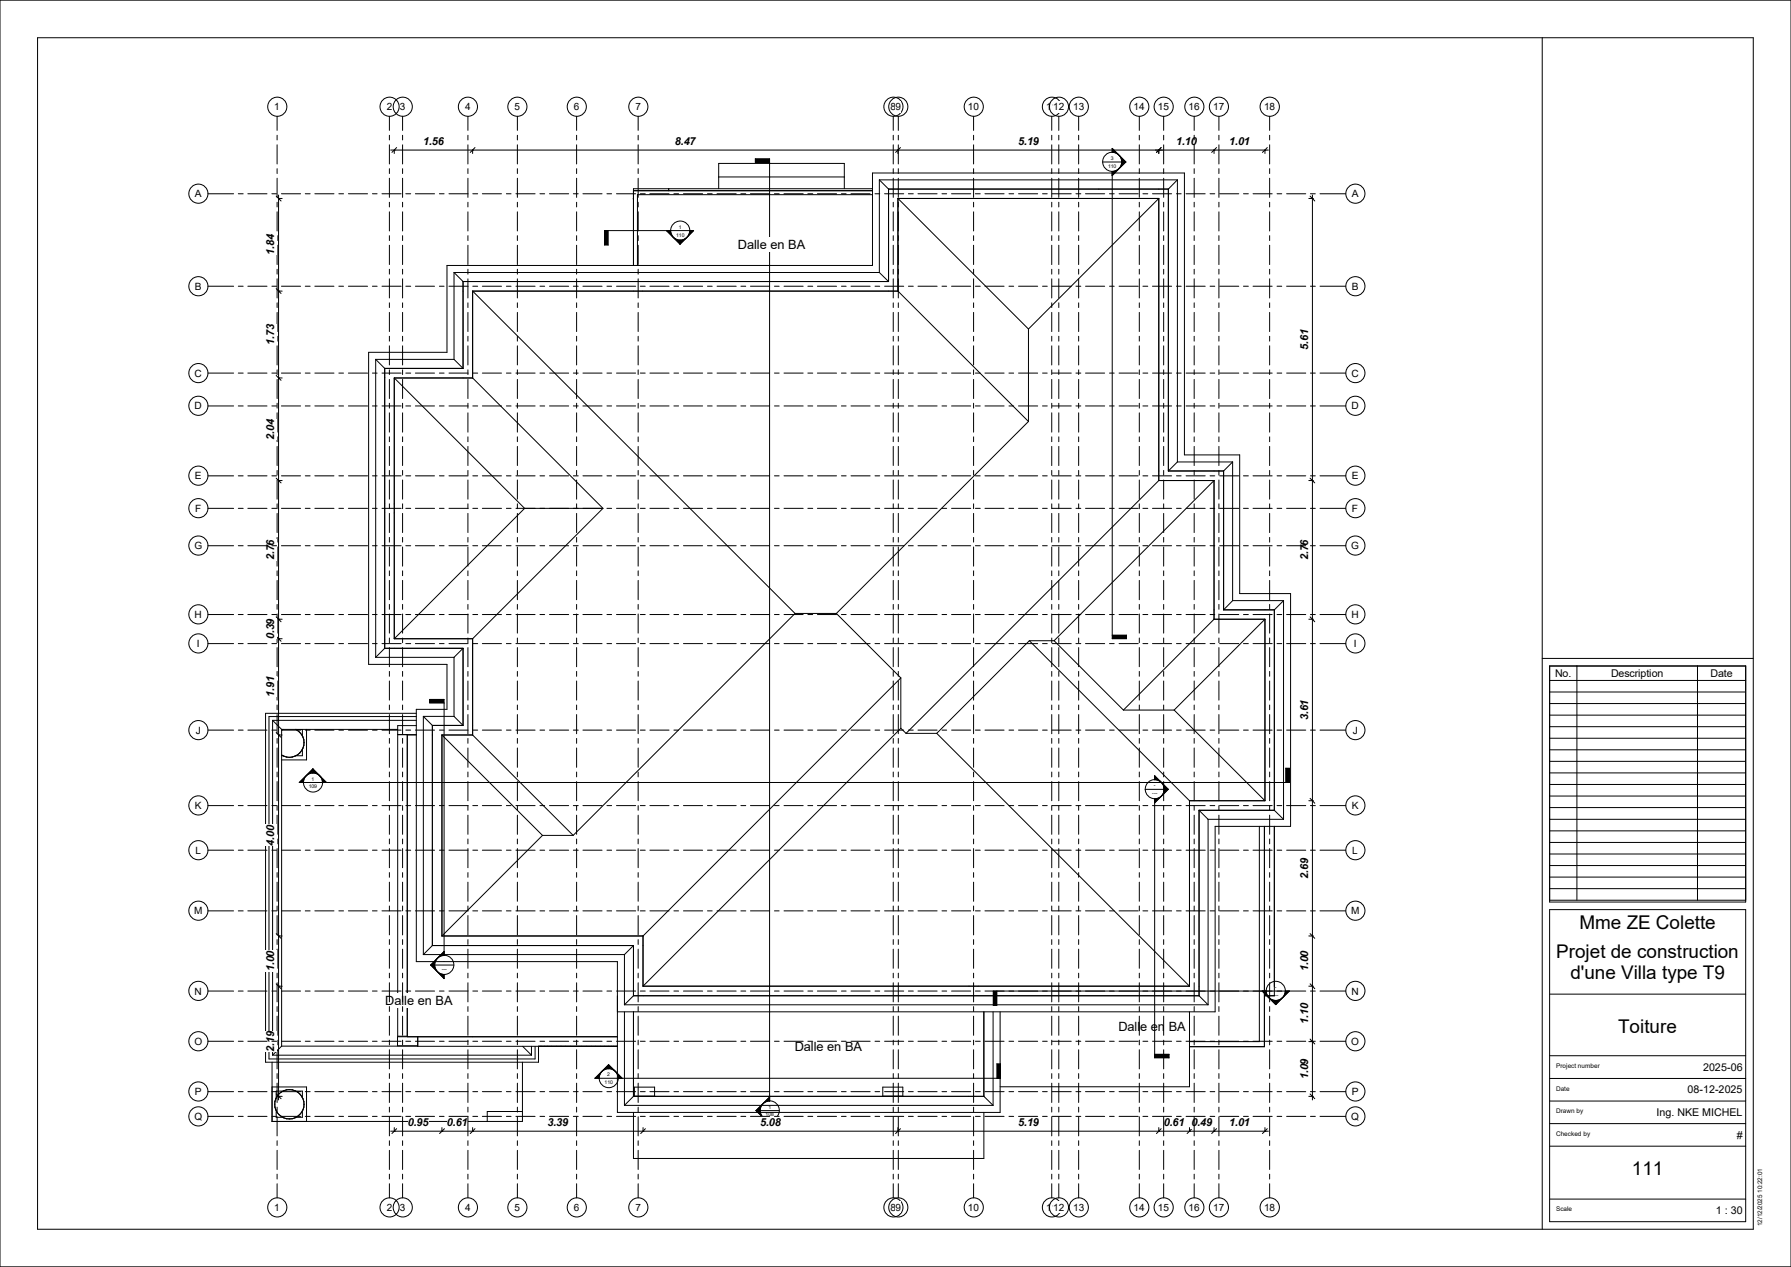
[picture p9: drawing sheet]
<svg xmlns="http://www.w3.org/2000/svg" width="420mm" height="297mm" viewBox="0 0 420 297" stroke-linecap="round" stroke-linejoin="round" font-family="sans-serif">
<defs><g id="words">
<g font-size="4.4">
<text x="370.4" y="217.8">Mme ZE Colette</text>
<text x="365" y="224.5">Projet de construction</text>
<text x="368.3" y="229.4">d'une Villa type T9</text>
<text x="379.5" y="242.3">Toiture</text>
<text x="382.7" y="275.5">111</text>
</g>
<g font-size="3">
<text x="173" y="58.3">Dalle en BA</text>
<text x="90.3" y="235.6">Dalle en BA</text>
<text x="262.3" y="241.6">Dalle en BA</text>
<text x="186.4" y="246.3">Dalle en BA</text>
</g>
<g font-size="2.6">
<text x="99.2" y="34.1">1.56</text>
<text x="158.3" y="34.1">8.47</text>
<text x="238.8" y="34.1">5.19</text>
<text x="275.8" y="34.1">1.10</text>
<text x="288.2" y="34.1">1.01</text>
<text x="64.3" y="59.8" transform="rotate(-90 64.3 59.8)">1.84</text>
<text x="64.3" y="80.8" transform="rotate(-90 64.3 80.8)">1.73</text>
<text x="306.7" y="82" transform="rotate(-90 306.7 82)">5.61</text>
<text x="64.3" y="103" transform="rotate(-90 64.3 103)">2.04</text>
<text x="64.3" y="131.3" transform="rotate(-90 64.3 131.3)">2.76</text>
<text x="306.7" y="131.3" transform="rotate(-90 306.7 131.3)">2.76</text>
<text x="64.3" y="149.9" transform="rotate(-90 64.3 149.9)">0.39</text>
<text x="64.3" y="163.4" transform="rotate(-90 64.3 163.4)">1.91</text>
<text x="306.7" y="168.9" transform="rotate(-90 306.7 168.9)">3.61</text>
<text x="64.3" y="198.2" transform="rotate(-90 64.3 198.2)">4.00</text>
<text x="306.7" y="206" transform="rotate(-90 306.7 206)">2.69</text>
<text x="64.3" y="227.7" transform="rotate(-90 64.3 227.7)">1.00</text>
<text x="306.7" y="227.7" transform="rotate(-90 306.7 227.7)">1.00</text>
<text x="306.7" y="240.1" transform="rotate(-90 306.7 240.1)">1.10</text>
<text x="64.3" y="246.5" transform="rotate(-90 64.3 246.5)">2.19</text>
<text x="306.7" y="253" transform="rotate(-90 306.7 253)">1.09</text>
<text x="95.6" y="264.1">0.95</text>
<text x="104.8" y="264.1">0.61</text>
<text x="128.4" y="264.1">3.39</text>
<text x="178.3" y="264.1">5.08</text>
<text x="238.8" y="264.1">5.19</text>
<text x="272.9" y="264.1">0.61</text>
<text x="279.4" y="264.1">0.49</text>
<text x="288.2" y="264.1">1.01</text>
</g>
<g font-size="2.5">
<text x="364.7" y="158.6">No.</text>
<text x="377.8" y="158.6">Description</text>
<text x="401.1" y="158.6">Date</text>
<text x="399.4" y="251">2025-06</text>
<text x="395.7" y="256.3">08-12-2025</text>
<text x="388.4" y="261.6">Ing. NKE MICHEL</text>
<text x="407.3" y="266.9">#</text>
<text x="402.3" y="284.6">1 : 30</text>
</g>
<g font-size="2.3">
<text x="64.3" y="25.9">1</text>
<text x="90.7" y="25.9">2</text>
<text x="93.8" y="25.9">3</text>
<text x="109" y="25.9">4</text>
<text x="120.6" y="25.9">5</text>
<text x="134.6" y="25.9">6</text>
<text x="149" y="25.9">7</text>
<text x="208.8" y="25.9">89</text>
<text x="227" y="25.9">10</text>
<text x="245.3" y="25.9">1112</text>
<text x="251.6" y="25.9">13</text>
<text x="265.8" y="25.9">14</text>
<text x="271.5" y="25.9">15</text>
<text x="278.7" y="25.9">16</text>
<text x="284.5" y="25.9">17</text>
<text x="296.4" y="25.9">18</text>
<text x="45.7" y="46.3">A</text>
<text x="317" y="46.3">A</text>
<text x="45.7" y="67.9">B</text>
<text x="317" y="67.9">B</text>
<text x="45.6" y="88.3">C</text>
<text x="316.9" y="88.3">C</text>
<text x="45.6" y="96">D</text>
<text x="316.9" y="96">D</text>
<text x="45.7" y="112.4">E</text>
<text x="317" y="112.4">E</text>
<text x="45.8" y="120">F</text>
<text x="317" y="120">F</text>
<text x="45.6" y="128.7">G</text>
<text x="316.9" y="128.7">G</text>
<text x="45.6" y="144.9">H</text>
<text x="316.9" y="144.9">H</text>
<text x="46.2" y="151.7">I</text>
<text x="317.5" y="151.7">I</text>
<text x="45.9" y="172">J</text>
<text x="317.2" y="172">J</text>
<text x="45.7" y="189.7">K</text>
<text x="317" y="189.7">K</text>
<text x="45.8" y="200.2">L</text>
<text x="317.1" y="200.2">L</text>
<text x="45.5" y="214.4">M</text>
<text x="316.8" y="214.4">M</text>
<text x="45.6" y="233.2">N</text>
<text x="316.9" y="233.2">N</text>
<text x="45.6" y="244.9">O</text>
<text x="316.9" y="244.9">O</text>
<text x="45.7" y="256.7">P</text>
<text x="317" y="256.7">P</text>
<text x="45.6" y="262.5">Q</text>
<text x="316.9" y="262.5">Q</text>
<text x="64.3" y="283.9">1</text>
<text x="90.7" y="283.9">2</text>
<text x="93.8" y="283.9">3</text>
<text x="109" y="283.9">4</text>
<text x="120.6" y="283.9">5</text>
<text x="134.6" y="283.9">6</text>
<text x="149" y="283.9">7</text>
<text x="208.8" y="283.9">89</text>
<text x="227" y="283.9">10</text>
<text x="245.3" y="283.9">1112</text>
<text x="251.6" y="283.9">13</text>
<text x="265.8" y="283.9">14</text>
<text x="271.5" y="283.9">15</text>
<text x="278.7" y="283.9">16</text>
<text x="284.5" y="283.9">17</text>
<text x="296.4" y="283.9">18</text>
</g>
<g font-size="1.5">
<text x="364.9" y="250.4">Project number</text>
<text x="364.9" y="255.7">Date</text>
<text x="364.9" y="260.9">Drawn by</text>
<text x="364.9" y="266.3">Checked by</text>
<text x="364.9" y="283.9">Scale</text>
<text x="413.2" y="287.4" transform="rotate(-90 413.2 287.4)">12/12/2025 10:22:01</text>
</g>
<g font-size="1.2">
<text x="259.8" y="39.3">110</text>
<text x="260.5" y="37.5">3</text>
<text x="159.2" y="53.6">1</text>
<text x="158.5" y="55.5">110</text>
<text x="72.4" y="184.8">109</text>
<text x="73.1" y="183">1</text>
<text x="270.6" y="184.6">-</text>
<text x="270.2" y="186.4">---</text>
<text x="103.6" y="227.6">---</text>
<text x="104" y="225.8">-</text>
<text x="298.6" y="233.7">---</text>
<text x="299" y="231.9">-</text>
<text x="141.8" y="254.1">110</text>
<text x="142.4" y="252.3">2</text>
<text x="179.5" y="261.7">108</text>
<text x="180.2" y="259.9">1</text>
</g>
</g></defs>
<g fill="none" stroke="#000" stroke-width=".23">
<path d="M142.6 54.1v3.3h-.8v-3.3h20.8M148.5 46.6h.1M148.5 44.7h56.1M156.3 54.1l3.2 3.1M156.8 44.2v.5M157.2 54.1l.1 .5 .5 1M159.5 56.3h.6l1-.6-1.6 1.5M159.5 56.3v.9M159.5 56.3h-.6l-1-.6 1.6 1.5M161.8 54.1l-.1 .5-.5 1 1.4-1.5M162.6 54.1l-3.1 3.1M168.5 44.2v-5.9h29.5v5.9"/>
<path d="M168.5 41.5h29.5M204.6 44.2h-56.1v18M204.6 45.6h-55.1v16.6M206.2 42.2l2.2 2.1M206.2 42.2v21.7M206.2 42.2h69.9M208.4 44.3h65.6M208.4 44.3v21.7M210.6 46.5v21.7M210.6 46.5h61.1M210.6 46.5l30.6 30.6M271.7 46.5v66.1"/>
<path d="M271.7 46.5l-30.5 30.6M274 44.3v66.1M276.1 42.2l-2.1 2.1M276.1 42.2v66.1M106.5 63.9l2.1 2.1M106.5 63.9v20.3M106.5 63.9h99.7M108.6 66h99.8M108.6 66v20.4M110.8 68.2h99.8M110.8 68.2v20.4M110.8 68.2l75.6 75.6"/>
<path d="M206.2 63.9l2.2 2.1M210.6 68.2l30.6 30.6M241.2 77.1v21.7M88.1 84.2l2.1 2.2M88.1 84.2v69.9M88.1 84.2h18.4M90.2 86.4h18.4M90.2 86.4v65.6M92.5 88.6h18.3M92.5 88.6v61.1M92.5 88.6l30.5 30.6M106.5 84.2l2.1 2.2"/>
<path d="M110.8 88.6l30.6 30.6M241.2 98.8l-45.1 45M123 119.2l-30.5 30.5M123 119.2h18.4M141.4 119.2l-30.6 30.5M271.7 112.6h13M271.7 112.6l-59.2 59.3M274 110.4h12.9M276.1 108.3l-2.1 2.1M276.1 108.3h13M284.7 112.6v32.6M284.7 112.6l-37.5 37.6"/>
<path d="M286.9 110.4v32.6M289.1 108.3l-2.2 2.1M289.1 108.3v32.5M88.1 154.1h18.4M90.2 152h18.4M90.2 152l-2.1 2.1M92.5 149.7h18.3M106.5 154.1v13.8M108.6 152v18.1M108.6 152l-2.1 2.1M110.8 149.7v22.6M186.4 143.8h9.7"/>
<path d="M186.4 143.8l-52 52M196.1 143.8l15.1 15.1M211.2 158.9v11.8M211.2 158.9l-60.4 60.5M241.4 150.2l-21.7 21.7M241.4 150.2h5.8M241.4 150.2l37.5 37.5M247.2 150.2l16.2 16.3M284.7 145.2h11.9M284.7 145.2l-21.3 21.3M286.9 143h11.9M289.1 140.8l-2.2 2.2"/>
<path d="M289.1 140.8h11.9M296.6 145.2v42.5M296.6 145.2l-21.3 21.3M298.8 143v46.9M301 140.8l-2.2 2.2M301 140.8v51.3M63.9 168.9h33.7M63.9 168.9l2.1 2.1M63.9 168.9v78.5M66 177.2h.3M66 171v74.2M66.4 171l-.4 .2"/>
<path d="M69.3 171a3.4 3.4 0 0 1 1.6 4.7 3.4 3.4 0 0 1-4.9 1.3M70.9 175.6v1.6h-1.5M70.9 171v1.6M71.9 171v7.1h-5.9M93.3 171h-27.3M93.3 172.2h4.3M95.5 172.3h2.1M95.5 172.2v70.8M97.6 168h-34.5v80.2h62.4v-2.9M97.6 167.2h-35.3v81.8h64v-3.7M97.6 170.1h-4.3v72.8h2.2M99.3 167.9h7.2"/>
<path d="M99.3 167.9l2.1 2.2M99.3 167.9v55.9M101.4 170.1h7.2M101.4 170.1v51.6M103.6 172.3h7.2M103.6 172.3v47.1M103.6 172.3l23.6 23.5M106.5 167.9l2.1 2.2M110.8 172.3l23.6 23.5M211.2 170.7l-60.4 60.5M211.2 170.7l1.3 1.2M212.5 171.9h7.2"/>
<path d="M219.7 171.9l59.2 59.3M263.4 166.5h11.9M275.3 166.5l21.3 21.2M127.2 195.8l-23.6 23.6M127.2 195.8h7.2M278.9 187.7v43.5M278.9 187.7h17.7M281.2 189.9v43.5M281.2 189.9h17.6M281.2 189.9l2.1 2.2M283.3 192.1h17.7M283.3 192.1v43.4"/>
<path d="M295.3 193.7v50.5h-16.4M296.5 193.7v51.7h-17.6M298.8 193.7v39.7h-2.3M298.8 189.9l2.2 2.2M103.6 219.4h47.2M150.8 219.4v11.8M99.3 223.8h47.1M101.4 221.7h47.1M101.4 221.7l-2.1 2.1M144.8 237.2h140.1v-43.5h17.7v-54.6h-11.9v-32.5h-13v-66h-73.1v21.6h-99.8v20.4h-18.4v73.1h18.4v10.6h-7.2v59.1h47.2v35.4h89.7v-23.6M146.4 223.8v11.7M146.4 237.2v21.9"/>
<path d="M146.4 235.5h136.9M148.5 233.4h132.7M148.5 221.7v11.7M148.5 237.2v19.8M148.5 233.4l-2.1 2.1M148.5 221.7l-2.1 2.1M150.8 231.2h128.1M230.7 237.2v19.8M232.9 237.2v21.9M278.9 237.2v17.6h-44.4M281.2 233.4l2.1 2.1M63.8 249v13.9h58.7v-13.9"/>
<path d="M63.8 254.8h8.1v8.1M63.9 247.4h60.7M65.4 256.4h.1M66 256a3.4 3.4 0 0 1 5.2 2.2 3.4 3.4 0 0 1-4 4 3.4 3.4 0 0 1-2.2-5.2l.4-.6M66 256l-.6 .4M66 256l-.5 .4M66 245.2l-2.1 2.2M66 245.2h32M66.3 255.8h-1.5v1.5M69.4 255.8h1.5v1.5M98 243v2.3h46.8M122.6 245.3l2 2.1"/>
<path d="M124.6 245.3v2.1M144.8 243h-51.6v2.2h4.8M146.4 259.1h86.5M148.5 257h82.2M148.5 257l-2.1 2.1M148.8 254.8h4.7v2.2h-4.7zM207 254.8h4.7v2.2h-4.7zM230.7 257l2.2 2.1M64.8 260.4v1.5h1.5M70.9 260.4v1.5h-1.5M122.5 260.6h-8.2v2.3M148.5 260.8v10.8h82.2v-10.8"/>
<circle cx="159.5" cy="54.1" r="2.24"/>
<circle cx="65" cy="283" r="2.24"/>
</g>
<path d="M141.8 54.1h.8v3.3h-.8zM156.3 54.1h1.5v1.4h-1.5zM157.9 55.7h1.6v1.5h-1.6zM159.5 55.8h1.5v1.4h-1.5zM161.2 54.1h1.4v1.4h-1.4z" fill="#000"/>
<path d="M64.3 281.7h1.3v2.7h-1.3z" fill="#fff"/>
<circle cx="65" cy="25" r="2.24" fill="none" stroke="#000" stroke-width=".23"/>
<path d="M64.3 23.7h1.3v2.6h-1.3z" fill="#fff"/>
<g fill="none" stroke="#000" stroke-width=".23">
<path d="M65 27.3v3.3M65 31.7v1.1M65 34v4.4M65 39.5v1.2M180.5 38.1h-3.4v-.9h3.4v220.9h-.5l-1 .6M258.6 38h5.4M260.8 35.7v-.9l3.2 3.2M260.8 35.7l.6 .1 .9 .5M262.4 36.4a2.2 2.2 0 0 1 0 3.1l1.6-1.5M264 38l-3.2 3.1 1.5-1.5-.9 .5-.6 .1v109.5h3.4v-.8h-3.4M65 41.8v4.5M65 47.4v1.1"/>
<path d="M65 49.7v4.4M65 55.2v1.2M65 57.5v4.5M65 63.1v1.2M65 65.4v4.4M65 71v1.1M65 73.2v4.5M65 78.8v1.2M65 81.1v4.5M65 86.7v1.1M65 88.9v4.5M65 94.5v1.2"/>
<path d="M65 96.8v4.5M65 102.4v1.1M65 104.6v4.5M65 110.3v1.1M65 112.5v4.5M65 118.1v1.2M65 120.4v4.4M65 126v1.1M65 128.2v4.5M65 133.8v1.2M65 136.1v4.5M65 141.7v1.1"/>
<path d="M65 143.9v4.5M65 149.6v1.1M65 151.8v4.5M65 157.4v1.1M65 159.6v4.5M65 165.3v1.1M65 167.5v4.5M65 173.1v1.1M65 175.3v4.6M65 181v1.1M65 183.2v4.5M65 188.8v1.1"/>
<path d="M65 191.1v4.5M65 196.7v1.1M65 198.9v4.5M70.2 183.4h232.1v-3.3h-.8v3.3M70.2 183.4l1.5-1.5-.3 .5-.3 1M73.4 180.3l3.1 3.1-1.5-1.5 .6 1v.5M73.4 180.3l-3.2 3.1M73.4 180.3l-1.6 1.6 .5-.4 1.1-.3M73.4 180.3v.9M73.4 181.2l1.1 .3 .5 .4M65 204.6v1.1M65 206.8v4.5"/>
<path d="M65 212.4v1.1M65 214.6v4.6M65 220.3v1.1M65 222.5v4.5M65 228.1v1.1M65 230.4v4.5M65 236v1.1M65 238.2v4.5M65 243.8v1.1M65 246.1v4.5M65 251.7v1.1M65 253.9v4.5"/>
<path d="M65 259.5v1.2M141.1 251.2l-.6 1v.6M142.7 249.6l-3.2 3.2h95.1v-3.4h-.8v3.4M142.7 249.6l3.2 3.2-1.5-1.6 .5 1 .1 .6M142.7 250.5l-.5 .1-1.1 .6M142.7 249.6v.9M142.7 249.6l1.6 1.6-1-.6-.6-.1M178.9 258.7a2.2 2.2 0 0 0 0 3.2l-1.6-1.6M180.5 257.2l-3.2 3.1M65 261.8v4.5M65 267.4v1.1M65 269.7v4.5"/>
<path d="M65 275.3v1.1M65 277.5v3.3M177.3 260.3h5.4M177.3 260.3l3.2 3.2M179 262l.4 .3 1.1 .3v.9z"/>
<circle cx="260.8" cy="37.9" r="2.24"/>
<circle cx="73.4" cy="183.4" r="2.24"/>
<circle cx="142.7" cy="252.7" r="2.24"/>
<circle cx="180.5" cy="260.3" r="2.24"/>
</g>
<g fill="#000">
<path d="M177.1 37.2h3.4v.9h-3.4zM260.8 39.6h1.5v1.5h-1.5zM260.8 34.8h1.4v1.4h-1.4zM262.4 38h1.5v1.5h-1.5zM262.6 36.6h1.4v1.4h-1.4zM260.8 148.9h3.4v.8h-3.4zM70.2 181.9h1.5v1.5h-1.5zM71.8 180.3h1.6v1.5h-1.6zM73.4 180.3h1.4v1.4h-1.4zM75.1 181.9h1.4v1.5h-1.4zM301.5 180.1h.8v3.3h-.8zM139.5 251.2h1.6v1.6h-1.6z"/>
<path d="M141.2 249.6h1.5v1.5h-1.5zM142.7 249.6h1.5v1.4h-1.5zM144.5 251.3h1.4v1.5h-1.4zM177.3 258.7h1.6v1.6h-1.6zM179 257.2h1.5v1.4h-1.5zM233.8 249.4h.8v3.4h-.8zM177.4 260.3h1.5v1.6h-1.5zM179 262h1.5v1.4h-1.5z"/>
</g>
<g fill="#fff">
<path d="M90.3 232.9h16.6v3.3h-16.6z"/>
<path d="M186.4 243.6h16.5v3.4h-16.5z"/>
<path d="M262.3 238.9h16.5v3.3h-16.5z"/>
<path d="M173 55.6h16.6v3.3h-16.6z"/>
</g>
<g fill="none" stroke="#000" stroke-width=".23">
<path d="M91.6 35.2h181M92.5 35.2h.1M92.5 35.2l-.6 .5M92.5 35.2v.8M93 34.6l-.5 .6M110.8 35.2h.1M110.8 35.2l-.5 .5M110.8 35.2v.8M111.4 34.6l-.6 .6M210.6 35.2h.1M210.6 35.2v.8M211.2 34.6l-1.2 1.1"/>
<path d="M271.7 35.2h.1M271.7 35.2l-.5 .5M271.7 35.2v.8M272.3 34.6l-.6 .6"/>
</g>
<g fill="#fff">
<path d="M99.2 31.7h4.9v2.9h-4.9z"/>
<path d="M158.3 31.7h4.9v2.9h-4.9z"/>
<path d="M238.8 31.7h4.8v2.9h-4.8z"/>
</g>
<g fill="none" stroke="#000" stroke-width=".23">
<path d="M306.9 46.5h.9M307.2 46l.6 .5M307.8 46.5h.1M307.8 45.7v212.2M307.8 46.5l.5 .6M306.9 112.6h.9M307.2 112.1l1.1 1.1M307.8 112.6h.1M306.9 145.2h.9M307.2 144.6l.6 .6M307.8 145.2h.1M307.8 145.2l.5 .6"/>
<path d="M306.9 187.7h.9M307.2 187.2l.6 .5M307.8 187.7h.1M307.8 187.7l.5 .6M306.9 219.4h.9M307.2 218.9l1.1 1.1M307.8 219.4h.1M306.9 231.2h.9M307.2 230.6l.6 .6M307.8 231.2h.1M307.8 231.2l.5 .6M306.9 257h.9"/>
<path d="M306.9 244.2h.9M307.2 256.5l1.1 1.1M307.2 243.6l.6 .6M307.8 257h.1M307.8 244.2h.1M307.8 244.2l.5 .5"/>
</g>
<g fill="#fff">
<path d="M304.3 77.2h3v4.8h-3z"/>
<path d="M304.3 126.4h3v5h-3z"/>
<path d="M304.3 164h3v4.9h-3z"/>
<path d="M304.3 201.1h3v4.9h-3z"/>
<path d="M304.3 222.8h3v5h-3z"/>
<path d="M304.3 235.2h3v4.9h-3z"/>
<path d="M304.3 248.1h3v4.9h-3z"/>
</g>
<g fill="none" stroke="#000" stroke-width=".23">
<path d="M91.6 265.2h205.8M92.5 265.2h.1M92.5 265.2l-.6 .5M92.5 264.3v.9M93 264.6l-.5 .6M103.6 265.2h.1M103.6 264.3v.9M104.2 264.6l-1.1 1.1M110.8 265.2h.1M110.8 265.2l-.5 .5M110.8 264.3v.9M111.4 264.6l-.6 .6"/>
<path d="M150.8 265.2h.1M150.8 265.2l-.6 .5M150.8 264.3v.9M151.3 264.6l-.5 .6M210.6 265.2h.1M210.6 264.3v.9M211.2 264.6l-1.2 1.1M271.7 265.2h.1M271.7 265.2l-.5 .5M271.7 264.3v.9M272.3 264.6l-.6 .6M278.9 265.2h.1"/>
<path d="M278.9 265.2l-.5 .5M278.9 264.3v.9M279.5 264.6l-.6 .6M284.7 265.2h.1M284.7 264.3v.9M285.3 264.6l-1.2 1.1M296.6 265.2h.1M296.6 265.2l-.6 .5M296.6 264.3v.9M297.2 264.6l-.6 .6"/>
</g>
<g fill="#fff">
<path d="M95.6 261.7h4.9v2.9h-4.9z"/>
<path d="M104.8 261.7h4.8v2.9h-4.8z"/>
<path d="M128.4 261.7h4.8v2.9h-4.8z"/>
<path d="M178.3 261.7h4.8v2.9h-4.8z"/>
<path d="M238.8 261.7h4.8v2.9h-4.8z"/>
<path d="M272.9 261.7h4.8v2.9h-4.8z"/>
<path d="M279.4 261.7h4.8v2.9h-4.8z"/>
<path d="M288.2 261.7h4.9v2.9h-4.9z"/>
</g>
<path d="M270.9 35.2h26.5M271.7 35.2h.1M271.7 35.2l-.5 .5M271.7 35.2v.8M272.3 34.6l-.6 .6M284.7 35.2h.1M284.7 35.2v.8M285.3 34.6l-1.2 1.1M296.6 35.2h.1M296.6 35.2l-.6 .5M296.6 35.2v.8M297.2 34.6l-.6 .6" fill="none" stroke="#000" stroke-width=".23"/>
<g fill="#fff">
<path d="M275.8 31.7h4.9v2.9h-4.9z"/>
<path d="M288.2 31.7h4.9v2.9h-4.9z"/>
</g>
<g fill="none" stroke="#000" stroke-width=".23">
<path d="M64.8 46l1.1 1.1M65.3 46.5h.1M65.3 45.7v212.2M65.3 46.5h.9M64.8 67.6l.5 .6M65.3 68.2h.1M65.3 68.2l.6 .6M65.3 68.2h.9M64.8 88l.5 .6M65.3 88.6h.1M65.3 88.6l.6 .6M65.3 88.6h.9"/>
<path d="M64.8 112.1l.5 .5M65.3 112.6h.1M65.3 112.6l.6 .6M65.3 112.6h.9M64.8 149.2l1.1 1.1M64.8 144.6l1.1 1.2M65.3 149.7h.1M65.3 145.2h.1M65.3 149.7h.9M65.3 145.2h.9M64.8 171.7l.5 .6M65.3 172.3h.1"/>
<path d="M65.3 172.3l.6 .5M65.3 172.3h.9M64.8 218.9l.5 .5M65.3 219.4h.1M65.3 219.4l.6 .6M65.3 219.4h.9M64.8 230.6l1.1 1.2M65.3 231.2h.1M65.3 231.2h.9M64.8 256.5l.5 .5M65.3 257h.1M65.3 257l.6 .6"/>
<path d="M65.3 257h.9"/>
</g>
<g fill="#fff">
<path d="M61.9 54.9h3v4.9h-3z"/>
<path d="M61.9 75.9h3v5h-3z"/>
<path d="M61.9 98.2h3v4.9h-3z"/>
<path d="M61.9 126.4h3v5h-3z"/>
<path d="M61.9 145h3v4.9h-3z"/>
<path d="M61.9 158.6h3v4.8h-3z"/>
<path d="M61.9 193.3h3v5h-3z"/>
<path d="M61.9 222.8h3v5h-3z"/>
<path d="M61.9 241.6h3v4.9h-3z"/>
</g>
<path d="M100.8 164h3.3v.8h-3.3zM101 224.7h1.5v1.5h-1.5zM101 226.2h1.6v1.6h-1.6zM102.7 223.1h1.4v1.4h-1.4zM102.7 227.9h1.4v1.4h-1.4z" fill="#000"/>
<g fill="none" stroke="#000" stroke-width=".23">
<path d="M104.1 164.8h-3.3v-.8h3.3v60h-.5l-.9 .5 1.4-1.4-3.1 3.1M101 226.2h5.4M101 226.2l3.1 3.2M102.6 224.6a2.2 2.2 0 0 0 0 3.2l-1.6-1.6zM102.7 227.9l.4 .3 1 .3v.9z"/>
<circle cx="104.2" cy="226.2" r="2.24"/>
<circle cx="91.4" cy="283" r="2.24"/>
</g>
<path d="M90.7 281.7h1.2v2.7h-1.2z" fill="#fff"/>
<circle cx="91.4" cy="25" r="2.24" fill="none" stroke="#000" stroke-width=".23"/>
<path d="M90.7 23.7h1.2v2.6h-1.2z" fill="#fff"/>
<g fill="none" stroke="#000" stroke-width=".23">
<path d="M91.3 27.3v3.3M91.3 31.7v1.1M91.3 34v4.4M91.3 39.5v1.2M91.3 41.8v4.5M91.3 47.4v1.1M91.3 49.7v4.4M91.3 55.2v1.2M91.3 57.5v4.5M91.3 63.1v1.2M91.3 65.4v4.4M91.3 71v1.1"/>
<path d="M91.3 73.2v4.5M91.3 78.8v1.2M91.3 81.1v4.5M91.3 86.7v1.1M91.3 88.9v4.5M91.3 94.5v1.2M91.3 96.8v4.5M91.3 102.4v1.1M91.3 104.6v4.5M91.3 110.3v1.1M91.3 112.5v4.5M91.3 118.1v1.2"/>
<path d="M91.3 120.4v4.4M91.3 126v1.1M91.3 128.2v4.5M91.3 133.8v1.2M91.3 136.1v4.5M91.3 141.7v1.1M91.3 143.9v4.5M91.3 149.6v1.1M91.3 151.8v4.5M91.3 157.4v1.1M91.3 159.6v4.5M91.3 165.3v1.1"/>
<path d="M91.3 167.5v4.5M91.3 173.1v1.1M91.3 175.3v4.6M91.3 181v1.1M91.3 183.2v4.5M91.3 188.8v1.1M91.3 191.1v4.5M91.3 196.7v1.1M91.3 198.9v4.5M91.3 204.6v1.1M91.3 206.8v4.5M91.3 212.4v1.1"/>
<path d="M91.3 214.6v4.6M91.3 220.3v1.1M91.3 222.5v4.5M91.3 228.1v1.1M91.3 230.4v4.5M91.3 236v1.1M91.3 238.2v4.5M91.3 243.8v1.1M91.3 246.1v4.5M91.3 251.7v1.1M91.3 253.9v4.5M91.3 259.5v1.2"/>
<path d="M91.3 261.8v4.5M91.3 267.4v1.1M91.3 269.7v4.5M91.3 275.3v1.1M91.3 277.5v3.3"/>
<circle cx="94.4" cy="283" r="2.24"/>
</g>
<path d="M93.8 281.7h1.2v2.7h-1.2z" fill="#fff"/>
<circle cx="94.4" cy="25" r="2.24" fill="none" stroke="#000" stroke-width=".23"/>
<path d="M93.8 23.7h1.2v2.6h-1.2z" fill="#fff"/>
<g fill="none" stroke="#000" stroke-width=".23">
<path d="M94.4 27.3v3.3M94.4 31.7v1.1M94.4 34v4.4M94.4 39.5v1.2M94.4 41.8v4.5M94.4 47.4v1.1M94.4 49.7v4.4M94.4 55.2v1.2M94.4 57.5v4.5M94.4 63.1v1.2M94.4 65.4v4.4M94.4 71v1.1"/>
<path d="M94.4 73.2v4.5M94.4 78.8v1.2M94.4 81.1v4.5M94.4 86.7v1.1M94.4 88.9v4.5M94.4 94.5v1.2M94.4 96.8v4.5M94.4 102.4v1.1M94.4 104.6v4.5M94.4 110.3v1.1M94.4 112.5v4.5M94.4 118.1v1.2"/>
<path d="M94.4 120.4v4.4M94.4 126v1.1M94.4 128.2v4.5M94.4 133.8v1.2M94.4 136.1v4.5M94.4 141.7v1.1M94.4 143.9v4.5M94.4 149.6v1.1M94.4 151.8v4.5M94.4 157.4v1.1M94.4 159.6v4.5M94.4 165.3v1.1"/>
<path d="M94.4 167.5v4.5M94.4 173.1v1.1M94.4 175.3v4.6M94.4 181v1.1M94.4 183.2v4.5M94.4 188.8v1.1M94.4 191.1v4.5M94.4 196.7v1.1M94.4 198.9v4.5M94.4 204.6v1.1M94.4 206.8v4.5M94.4 212.4v1.1"/>
<path d="M94.4 214.6v4.6M94.4 220.3v1.1M94.4 222.5v4.5M94.4 228.1v1.1M94.4 230.4v4.5M94.4 236v1.1M94.4 238.2v4.5M94.4 243.8v1.1M94.4 246.1v4.5M94.4 251.7v1.1M94.4 253.9v4.5M94.4 259.5v1.2"/>
<path d="M94.4 261.8v4.5M94.4 267.4v1.1M94.4 269.7v4.5M94.4 275.3v1.1M94.4 277.5v3.3"/>
<circle cx="109.7" cy="283" r="2.24"/>
</g>
<path d="M109.1 281.7h1.2v2.7h-1.2z" fill="#fff"/>
<circle cx="109.7" cy="25" r="2.24" fill="none" stroke="#000" stroke-width=".23"/>
<path d="M109.1 23.7h1.2v2.6h-1.2z" fill="#fff"/>
<g fill="none" stroke="#000" stroke-width=".23">
<path d="M109.7 27.3v3.3M109.7 31.7v1.1M109.7 34v4.4M109.7 39.5v1.2M109.7 41.8v4.5M109.7 47.4v1.1M109.7 49.7v4.4M109.7 55.2v1.2M109.7 57.5v4.5M109.7 63.1v1.2M109.7 65.4v4.4M109.7 71v1.1"/>
<path d="M109.7 73.2v4.5M109.7 78.8v1.2M109.7 81.1v4.5M109.7 86.7v1.1M109.7 88.9v4.5M109.7 94.5v1.2M109.7 96.8v4.5M109.7 102.4v1.1M109.7 104.6v4.5M109.7 110.3v1.1M109.7 112.5v4.5M109.7 118.1v1.2"/>
<path d="M109.7 120.4v4.4M109.7 126v1.1M109.7 128.2v4.5M109.7 133.8v1.2M109.7 136.1v4.5M109.7 141.7v1.1M109.7 143.9v4.5M109.7 149.6v1.1M109.7 151.8v4.5M109.7 157.4v1.1M109.7 159.6v4.5M109.7 165.3v1.1"/>
<path d="M109.7 167.5v4.5M109.7 173.1v1.1M109.7 175.3v4.6M109.7 181v1.1M109.7 183.2v4.5M109.7 188.8v1.1M109.7 191.1v4.5M109.7 196.7v1.1M109.7 198.9v4.5M109.7 204.6v1.1M109.7 206.8v4.5M109.7 212.4v1.1"/>
<path d="M109.7 214.6v4.6M109.7 220.3v1.1M109.7 222.5v4.5M109.7 228.1v1.1M109.7 230.4v4.5M109.7 236v1.1M109.7 238.2v4.5M109.7 243.8v1.1M109.7 246.1v4.5M109.7 251.7v1.1M109.7 253.9v4.5M109.7 259.5v1.2"/>
<path d="M109.7 261.8v4.5M109.7 267.4v1.1M109.7 269.7v4.5M109.7 275.3v1.1M109.7 277.5v3.3"/>
<circle cx="121.3" cy="283" r="2.24"/>
</g>
<path d="M120.6 281.7h1.3v2.7h-1.3z" fill="#fff"/>
<circle cx="121.3" cy="25" r="2.24" fill="none" stroke="#000" stroke-width=".23"/>
<path d="M120.6 23.7h1.3v2.6h-1.3z" fill="#fff"/>
<g fill="none" stroke="#000" stroke-width=".23">
<path d="M121.3 27.3v3.3M121.3 31.7v1.1M121.3 34v4.4M121.3 39.5v1.2M121.3 41.8v4.5M121.3 47.4v1.1M121.3 49.7v4.4M121.3 55.2v1.2M121.3 57.5v4.5M121.3 63.1v1.2M121.3 65.4v4.4M121.3 71v1.1"/>
<path d="M121.3 73.2v4.5M121.3 78.8v1.2M121.3 81.1v4.5M121.3 86.7v1.1M121.3 88.9v4.5M121.3 94.5v1.2M121.3 96.8v4.5M121.3 102.4v1.1M121.3 104.6v4.5M121.3 110.3v1.1M121.3 112.5v4.5M121.3 118.1v1.2"/>
<path d="M121.3 120.4v4.4M121.3 126v1.1M121.3 128.2v4.5M121.3 133.8v1.2M121.3 136.1v4.5M121.3 141.7v1.1M121.3 143.9v4.5M121.3 149.6v1.1M121.3 151.8v4.5M121.3 157.4v1.1M121.3 159.6v4.5M121.3 165.3v1.1"/>
<path d="M121.3 167.5v4.5M121.3 173.1v1.1M121.3 175.3v4.6M121.3 181v1.1M121.3 183.2v4.5M121.3 188.8v1.1M121.3 191.1v4.5M121.3 196.7v1.1M121.3 198.9v4.5M121.3 204.6v1.1M121.3 206.8v4.5M121.3 212.4v1.1"/>
<path d="M121.3 214.6v4.6M121.3 220.3v1.1M121.3 222.5v4.5M121.3 228.1v1.1M121.3 230.4v4.5M121.3 236v1.1M121.3 238.2v4.5M121.3 243.8v1.1M121.3 246.1v4.5M121.3 251.7v1.1M121.3 253.9v4.5M121.3 259.5v1.2"/>
<path d="M121.3 261.8v4.5M121.3 267.4v1.1M121.3 269.7v4.5M121.3 275.3v1.1M121.3 277.5v3.3"/>
<circle cx="135.3" cy="283" r="2.24"/>
</g>
<path d="M134.6 281.7h1.2v2.7h-1.2z" fill="#fff"/>
<circle cx="135.3" cy="25" r="2.24" fill="none" stroke="#000" stroke-width=".23"/>
<path d="M134.6 23.7h1.2v2.6h-1.2z" fill="#fff"/>
<g fill="none" stroke="#000" stroke-width=".23">
<path d="M135.2 27.3v3.3M135.2 31.7v1.1M135.2 34v4.4M135.2 39.5v1.2M135.2 41.8v4.5M135.2 47.4v1.1M135.2 49.7v4.4M135.2 55.2v1.2M135.2 57.5v4.5M135.2 63.1v1.2M135.2 65.4v4.4M135.2 71v1.1"/>
<path d="M135.2 73.2v4.5M135.2 78.8v1.2M135.2 81.1v4.5M135.2 86.7v1.1M135.2 88.9v4.5M135.2 94.5v1.2M135.2 96.8v4.5M135.2 102.4v1.1M135.2 104.6v4.5M135.2 110.3v1.1M135.2 112.5v4.5M135.2 118.1v1.2"/>
<path d="M135.2 120.4v4.4M135.2 126v1.1M135.2 128.2v4.5M135.2 133.8v1.2M135.2 136.1v4.5M135.2 141.7v1.1M135.2 143.9v4.5M135.2 149.6v1.1M135.2 151.8v4.5M135.2 157.4v1.1M135.2 159.6v4.5M135.2 165.3v1.1"/>
<path d="M135.2 167.5v4.5M135.2 173.1v1.1M135.2 175.3v4.6M135.2 181v1.1M135.2 183.2v4.5M135.2 188.8v1.1M135.2 191.1v4.5M135.2 196.7v1.1M135.2 198.9v4.5M135.2 204.6v1.1M135.2 206.8v4.5M135.2 212.4v1.1"/>
<path d="M135.2 214.6v4.6M135.2 220.3v1.1M135.2 222.5v4.5M135.2 228.1v1.1M135.2 230.4v4.5M135.2 236v1.1M135.2 238.2v4.5M135.2 243.8v1.1M135.2 246.1v4.5M135.2 251.7v1.1M135.2 253.9v4.5M135.2 259.5v1.2"/>
<path d="M135.2 261.8v4.5M135.2 267.4v1.1M135.2 269.7v4.5M135.2 275.3v1.1M135.2 277.5v3.3"/>
<circle cx="149.7" cy="283" r="2.24"/>
</g>
<path d="M149 281.7h1.3v2.7h-1.3z" fill="#fff"/>
<circle cx="149.7" cy="25" r="2.24" fill="none" stroke="#000" stroke-width=".23"/>
<path d="M149 23.7h1.3v2.6h-1.3z" fill="#fff"/>
<g fill="none" stroke="#000" stroke-width=".23">
<path d="M149.6 27.3v3.3M149.6 31.7v1.1M149.6 34v4.4M149.6 39.5v1.2M149.6 41.8v4.5M149.6 47.4v1.1M149.6 49.7v4.4M149.6 55.2v1.2M149.6 57.5v4.5M149.6 63.1v1.2M149.6 65.4v4.4M149.6 71v1.1"/>
<path d="M149.6 73.2v4.5M149.6 78.8v1.2M149.6 81.1v4.5M149.6 86.7v1.1M149.6 88.9v4.5M149.6 94.5v1.2M149.6 96.8v4.5M149.6 102.4v1.1M149.6 104.6v4.5M149.6 110.3v1.1M149.6 112.5v4.5M149.6 118.1v1.2"/>
<path d="M149.6 120.4v4.4M149.6 126v1.1M149.6 128.2v4.5M149.6 133.8v1.2M149.6 136.1v4.5M149.6 141.7v1.1M149.6 143.9v4.5M149.6 149.6v1.1M149.6 151.8v4.5M149.6 157.4v1.1M149.6 159.6v4.5M149.6 165.3v1.1"/>
<path d="M149.6 167.5v4.5M149.6 173.1v1.1M149.6 175.3v4.6M149.6 181v1.1M149.6 183.2v4.5M149.6 188.8v1.1M149.6 191.1v4.5M149.6 196.7v1.1M149.6 198.9v4.5M149.6 204.6v1.1M149.6 206.8v4.5M149.6 212.4v1.1"/>
<path d="M149.6 214.6v4.6M149.6 220.3v1.1M149.6 222.5v4.5M149.6 228.1v1.1M149.6 230.4v4.5M149.6 236v1.1M149.6 238.2v4.5M149.6 243.8v1.1M149.6 246.1v4.5M149.6 251.7v1.1M149.6 253.9v4.5M149.6 259.5v1.2"/>
<path d="M149.6 261.8v4.5M149.6 267.4v1.1M149.6 269.7v4.5M149.6 275.3v1.1M149.6 277.5v3.3"/>
<circle cx="209.5" cy="283" r="2.24"/>
</g>
<path d="M208.8 281.7h1.3v2.7h-1.3z" fill="#fff"/>
<circle cx="209.5" cy="25" r="2.24" fill="none" stroke="#000" stroke-width=".23"/>
<path d="M208.8 23.7h1.3v2.6h-1.3z" fill="#fff"/>
<g fill="none" stroke="#000" stroke-width=".23">
<path d="M209.5 27.3v3.3M209.5 31.7v1.1M209.5 34v4.4M209.5 39.5v1.2M209.5 41.8v4.5M209.5 47.4v1.1M209.5 49.7v4.4M209.5 55.2v1.2M209.5 57.5v4.5M209.5 63.1v1.2M209.5 65.4v4.4M209.5 71v1.1"/>
<path d="M209.5 73.2v4.5M209.5 78.8v1.2M209.5 81.1v4.5M209.5 86.7v1.1M209.5 88.9v4.5M209.5 94.5v1.2M209.5 96.8v4.5M209.5 102.4v1.1M209.5 104.6v4.5M209.5 110.3v1.1M209.5 112.5v4.5M209.5 118.1v1.2"/>
<path d="M209.5 120.4v4.4M209.5 126v1.1M209.5 128.2v4.5M209.5 133.8v1.2M209.5 136.1v4.5M209.5 141.7v1.1M209.5 143.9v4.5M209.5 149.6v1.1M209.5 151.8v4.5M209.5 157.4v1.1M209.5 159.6v4.5M209.5 165.3v1.1"/>
<path d="M209.5 167.5v4.5M209.5 173.1v1.1M209.5 175.3v4.6M209.5 181v1.1M209.5 183.2v4.5M209.5 188.8v1.1M209.5 191.1v4.5M209.5 196.7v1.1M209.5 198.9v4.5M209.5 204.6v1.1M209.5 206.8v4.5M209.5 212.4v1.1"/>
<path d="M209.5 214.6v4.6M209.5 220.3v1.1M209.5 222.5v4.5M209.5 228.1v1.1M209.5 230.4v4.5M209.5 236v1.1M209.5 238.2v4.5M209.5 243.8v1.1M209.5 246.1v4.5M209.5 251.7v1.1M209.5 253.9v4.5M209.5 259.5v1.2"/>
<path d="M209.5 261.8v4.5M209.5 267.4v1.1M209.5 269.7v4.5M209.5 275.3v1.1M209.5 277.5v3.3"/>
<circle cx="210.6" cy="283" r="2.24"/>
</g>
<path d="M210 281.7h1.2v2.7h-1.2z" fill="#fff"/>
<circle cx="210.6" cy="25" r="2.24" fill="none" stroke="#000" stroke-width=".23"/>
<path d="M210 23.7h1.2v2.6h-1.2z" fill="#fff"/>
<g fill="none" stroke="#000" stroke-width=".23">
<path d="M210.7 27.3v3.3M210.7 31.7v1.1M210.7 34v4.4M210.7 39.5v1.2M210.7 41.8v4.5M210.7 47.4v1.1M210.7 49.7v4.4M210.7 55.2v1.2M210.7 57.5v4.5M210.7 63.1v1.2M210.7 65.4v4.4M210.7 71v1.1"/>
<path d="M210.7 73.2v4.5M210.7 78.8v1.2M210.7 81.1v4.5M210.7 86.7v1.1M210.7 88.9v4.5M210.7 94.5v1.2M210.7 96.8v4.5M210.7 102.4v1.1M210.7 104.6v4.5M210.7 110.3v1.1M210.7 112.5v4.5M210.7 118.1v1.2"/>
<path d="M210.7 120.4v4.4M210.7 126v1.1M210.7 128.2v4.5M210.7 133.8v1.2M210.7 136.1v4.5M210.7 141.7v1.1M210.7 143.9v4.5M210.7 149.6v1.1M210.7 151.8v4.5M210.7 157.4v1.1M210.7 159.6v4.5M210.7 165.3v1.1"/>
<path d="M210.7 167.5v4.5M210.7 173.1v1.1M210.7 175.3v4.6M210.7 181v1.1M210.7 183.2v4.5M210.7 188.8v1.1M210.7 191.1v4.5M210.7 196.7v1.1M210.7 198.9v4.5M210.7 204.6v1.1M210.7 206.8v4.5M210.7 212.4v1.1"/>
<path d="M210.7 214.6v4.6M210.7 220.3v1.1M210.7 222.5v4.5M210.7 228.1v1.1M210.7 230.4v4.5M210.7 236v1.1M210.7 238.2v4.5M210.7 243.8v1.1M210.7 246.1v4.5M210.7 251.7v1.1M210.7 253.9v4.5M210.7 259.5v1.2"/>
<path d="M210.7 261.8v4.5M210.7 267.4v1.1M210.7 269.7v4.5M210.7 275.3v1.1M210.7 277.5v3.3"/>
<circle cx="228.3" cy="283" r="2.24"/>
</g>
<path d="M227 281.7h2.6v2.7h-2.6z" fill="#fff"/>
<circle cx="228.3" cy="25" r="2.24" fill="none" stroke="#000" stroke-width=".23"/>
<path d="M227 23.7h2.6v2.6h-2.6z" fill="#fff"/>
<g fill="none" stroke="#000" stroke-width=".23">
<path d="M228.3 27.3v3.3M228.3 31.7v1.1M228.3 34v4.4M228.3 39.5v1.2M228.3 41.8v4.5M228.3 47.4v1.1M228.3 49.7v4.4M228.3 55.2v1.2M228.3 57.5v4.5M228.3 63.1v1.2M228.3 65.4v4.4M228.3 71v1.1"/>
<path d="M228.3 73.2v4.5M228.3 78.8v1.2M228.3 81.1v4.5M228.3 86.7v1.1M228.3 88.9v4.5M228.3 94.5v1.2M228.3 96.8v4.5M228.3 102.4v1.1M228.3 104.6v4.5M228.3 110.3v1.1M228.3 112.5v4.5M228.3 118.1v1.2"/>
<path d="M228.3 120.4v4.4M228.3 126v1.1M228.3 128.2v4.5M228.3 133.8v1.2M228.3 136.1v4.5M228.3 141.7v1.1M228.3 143.9v4.5M228.3 149.6v1.1M228.3 151.8v4.5M228.3 157.4v1.1M228.3 159.6v4.5M228.3 165.3v1.1"/>
<path d="M228.3 167.5v4.5M228.3 173.1v1.1M228.3 175.3v4.6M228.3 181v1.1M228.3 183.2v4.5M228.3 188.8v1.1M228.3 191.1v4.5M228.3 196.7v1.1M228.3 198.9v4.5M228.3 204.6v1.1M228.3 206.8v4.5M228.3 212.4v1.1"/>
<path d="M228.3 214.6v4.6M228.3 220.3v1.1M228.3 222.5v4.5M228.3 228.1v1.1M228.3 230.4v4.5M228.3 236v1.1M228.3 238.2v4.5M228.3 243.8v1.1M228.3 246.1v4.5M228.3 251.7v1.1M228.3 253.9v4.5M228.3 259.5v1.2"/>
<path d="M228.3 261.8v4.5M228.3 267.4v1.1M228.3 269.7v4.5M228.3 275.3v1.1M228.3 277.5v3.3"/>
<circle cx="246.7" cy="283" r="2.24"/>
</g>
<path d="M245.3 281.7h2.6v2.7h-2.6z" fill="#fff"/>
<circle cx="246.7" cy="25" r="2.24" fill="none" stroke="#000" stroke-width=".23"/>
<path d="M245.3 23.7h2.6v2.6h-2.6z" fill="#fff"/>
<g fill="none" stroke="#000" stroke-width=".23">
<path d="M246.6 27.3v3.3M246.6 31.7v1.1M246.6 34v4.4M246.6 39.5v1.2M246.6 41.8v4.5M246.6 47.4v1.1M246.6 49.7v4.4M246.6 55.2v1.2M246.6 57.5v4.5M246.6 63.1v1.2M246.6 65.4v4.4M246.6 71v1.1"/>
<path d="M246.6 73.2v4.5M246.6 78.8v1.2M246.6 81.1v4.5M246.6 86.7v1.1M246.6 88.9v4.5M246.6 94.5v1.2M246.6 96.8v4.5M246.6 102.4v1.1M246.6 104.6v4.5M246.6 110.3v1.1M246.6 112.5v4.5M246.6 118.1v1.2"/>
<path d="M246.6 120.4v4.4M246.6 126v1.1M246.6 128.2v4.5M246.6 133.8v1.2M246.6 136.1v4.5M246.6 141.7v1.1M246.6 143.9v4.5M246.6 149.6v1.1M246.6 151.8v4.5M246.6 157.4v1.1M246.6 159.6v4.5M246.6 165.3v1.1"/>
<path d="M246.6 167.5v4.5M246.6 173.1v1.1M246.6 175.3v4.6M246.6 181v1.1M246.6 183.2v4.5M246.6 188.8v1.1M246.6 191.1v4.5M246.6 196.7v1.1M246.6 198.9v4.5M246.6 204.6v1.1M246.6 206.8v4.5M246.6 212.4v1.1"/>
<path d="M246.6 214.6v4.6M246.6 220.3v1.1M246.6 222.5v4.5M246.6 228.1v1.1M246.6 230.4v4.5M246.6 236v1.1M246.6 238.2v4.5M246.6 243.8v1.1M246.6 246.1v4.5M246.6 251.7v1.1M246.6 253.9v4.5M246.6 259.5v1.2"/>
<path d="M246.6 261.8v4.5M246.6 267.4v1.1M246.6 269.7v4.5M246.6 275.3v1.1M246.6 277.5v3.3"/>
<circle cx="248.3" cy="283" r="2.24"/>
</g>
<path d="M247 281.7h2.6v2.7h-2.6z" fill="#fff"/>
<circle cx="248.3" cy="25" r="2.24" fill="none" stroke="#000" stroke-width=".23"/>
<path d="M247 23.7h2.6v2.6h-2.6z" fill="#fff"/>
<g fill="none" stroke="#000" stroke-width=".23">
<path d="M248.3 27.3v3.3M248.3 31.7v1.1M248.3 34v4.4M248.3 39.5v1.2M248.3 41.8v4.5M248.3 47.4v1.1M248.3 49.7v4.4M248.3 55.2v1.2M248.3 57.5v4.5M248.3 63.1v1.2M248.3 65.4v4.4M248.3 71v1.1"/>
<path d="M248.3 73.2v4.5M248.3 78.8v1.2M248.3 81.1v4.5M248.3 86.7v1.1M248.3 88.9v4.5M248.3 94.5v1.2M248.3 96.8v4.5M248.3 102.4v1.1M248.3 104.6v4.5M248.3 110.3v1.1M248.3 112.5v4.5M248.3 118.1v1.2"/>
<path d="M248.3 120.4v4.4M248.3 126v1.1M248.3 128.2v4.5M248.3 133.8v1.2M248.3 136.1v4.5M248.3 141.7v1.1M248.3 143.9v4.5M248.3 149.6v1.1M248.3 151.8v4.5M248.3 157.4v1.1M248.3 159.6v4.5M248.3 165.3v1.1"/>
<path d="M248.3 167.5v4.5M248.3 173.1v1.1M248.3 175.3v4.6M248.3 181v1.1M248.3 183.2v4.5M248.3 188.8v1.1M248.3 191.1v4.5M248.3 196.7v1.1M248.3 198.9v4.5M248.3 204.6v1.1M248.3 206.8v4.5M248.3 212.4v1.1"/>
<path d="M248.3 214.6v4.6M248.3 220.3v1.1M248.3 222.5v4.5M248.3 228.1v1.1M248.3 230.4v4.5M248.3 236v1.1M248.3 238.2v4.5M248.3 243.8v1.1M248.3 246.1v4.5M248.3 251.7v1.1M248.3 253.9v4.5M248.3 259.5v1.2"/>
<path d="M248.3 261.8v4.5M248.3 267.4v1.1M248.3 269.7v4.5M248.3 275.3v1.1M248.3 277.5v3.3"/>
<circle cx="253" cy="283" r="2.24"/>
</g>
<path d="M251.6 281.7h2.6v2.7h-2.6z" fill="#fff"/>
<circle cx="253" cy="25" r="2.24" fill="none" stroke="#000" stroke-width=".23"/>
<path d="M251.6 23.7h2.6v2.6h-2.6z" fill="#fff"/>
<g fill="none" stroke="#000" stroke-width=".23">
<path d="M252.9 27.3v3.3M252.9 31.7v1.1M252.9 34v4.4M252.9 39.5v1.2M252.9 41.8v4.5M252.9 47.4v1.1M252.9 49.7v4.4M252.9 55.2v1.2M252.9 57.5v4.5M252.9 63.1v1.2M252.9 65.4v4.4M252.9 71v1.1"/>
<path d="M252.9 73.2v4.5M252.9 78.8v1.2M252.9 81.1v4.5M252.9 86.7v1.1M252.9 88.9v4.5M252.9 94.5v1.2M252.9 96.8v4.5M252.9 102.4v1.1M252.9 104.6v4.5M252.9 110.3v1.1M252.9 112.5v4.5M252.9 118.1v1.2"/>
<path d="M252.9 120.4v4.4M252.9 126v1.1M252.9 128.2v4.5M252.9 133.8v1.2M252.9 136.1v4.5M252.9 141.7v1.1M252.9 143.9v4.5M252.9 149.6v1.1M252.9 151.8v4.5M252.9 157.4v1.1M252.9 159.6v4.5M252.9 165.3v1.1"/>
<path d="M252.9 167.5v4.5M252.9 173.1v1.1M252.9 175.3v4.6M252.9 181v1.1M252.9 183.2v4.5M252.9 188.8v1.1M252.9 191.1v4.5M252.9 196.7v1.1M252.9 198.9v4.5M252.9 204.6v1.1M252.9 206.8v4.5M252.9 212.4v1.1"/>
<path d="M252.9 214.6v4.6M252.9 220.3v1.1M252.9 222.5v4.5M252.9 228.1v1.1M252.9 230.4v4.5M252.9 236v1.1M252.9 238.2v4.5M252.9 243.8v1.1M252.9 246.1v4.5M252.9 251.7v1.1M252.9 253.9v4.5M252.9 259.5v1.2"/>
<path d="M252.9 261.8v4.5M252.9 267.4v1.1M252.9 269.7v4.5M252.9 275.3v1.1M252.9 277.5v3.3"/>
<circle cx="267.2" cy="283" r="2.24"/>
</g>
<path d="M265.8 281.7h2.6v2.7h-2.6z" fill="#fff"/>
<circle cx="267.2" cy="25" r="2.24" fill="none" stroke="#000" stroke-width=".23"/>
<path d="M265.8 23.7h2.6v2.6h-2.6z" fill="#fff"/>
<g fill="none" stroke="#000" stroke-width=".23">
<path d="M267.2 27.3v3.3M267.2 31.7v1.1M267.2 34v4.4M267.2 39.5v1.2M267.2 41.8v4.5M267.2 47.4v1.1M267.2 49.7v4.4M267.2 55.2v1.2M267.2 57.5v4.5M267.2 63.1v1.2M267.2 65.4v4.4M267.2 71v1.1"/>
<path d="M267.2 73.2v4.5M267.2 78.8v1.2M267.2 81.1v4.5M267.2 86.7v1.1M267.2 88.9v4.5M267.2 94.5v1.2M267.2 96.8v4.5M267.2 102.4v1.1M267.2 104.6v4.5M267.2 110.3v1.1M267.2 112.5v4.5M267.2 118.1v1.2"/>
<path d="M267.2 120.4v4.4M267.2 126v1.1M267.2 128.2v4.5M267.2 133.8v1.2M267.2 136.1v4.5M267.2 141.7v1.1M267.2 143.9v4.5M267.2 149.6v1.1M267.2 151.8v4.5M267.2 157.4v1.1M267.2 159.6v4.5M267.2 165.3v1.1"/>
<path d="M267.2 167.5v4.5M267.2 173.1v1.1M267.2 175.3v4.6M267.2 181v1.1M267.2 183.2v4.5M267.2 188.8v1.1M267.2 191.1v4.5M267.2 196.7v1.1M267.2 198.9v4.5M267.2 204.6v1.1M267.2 206.8v4.5M267.2 212.4v1.1"/>
<path d="M267.2 214.6v4.6M267.2 220.3v1.1M267.2 222.5v4.5M267.2 228.1v1.1M267.2 230.4v4.5M267.2 236v1.1M267.2 238.2v4.5M267.2 243.8v1.1M267.2 246.1v4.5M267.2 251.7v1.1M267.2 253.9v4.5M267.2 259.5v1.2"/>
<path d="M267.2 261.8v4.5M267.2 267.4v1.1M267.2 269.7v4.5M267.2 275.3v1.1M267.2 277.5v3.3"/>
<circle cx="272.9" cy="283" r="2.24"/>
</g>
<path d="M271.5 281.7h2.6v2.7h-2.6z" fill="#fff"/>
<circle cx="272.9" cy="25" r="2.24" fill="none" stroke="#000" stroke-width=".23"/>
<path d="M271.5 23.7h2.6v2.6h-2.6z" fill="#fff"/>
<g fill="none" stroke="#000" stroke-width=".23">
<path d="M272.9 27.3v3.3M272.9 31.7v1.1M272.9 34v4.4M272.9 39.5v1.2M272.9 41.8v4.5M272.9 47.4v1.1M272.9 49.7v4.4M272.9 55.2v1.2M272.9 57.5v4.5M272.9 63.1v1.2M272.9 65.4v4.4M272.9 71v1.1"/>
<path d="M272.9 73.2v4.5M272.9 78.8v1.2M272.9 81.1v4.5M272.9 86.7v1.1M272.9 88.9v4.5M272.9 94.5v1.2M272.9 96.8v4.5M272.9 102.4v1.1M272.9 104.6v4.5M272.9 110.3v1.1M272.9 112.5v4.5M272.9 118.1v1.2"/>
<path d="M272.9 120.4v4.4M272.9 126v1.1M272.9 128.2v4.5M272.9 133.8v1.2M272.9 136.1v4.5M272.9 141.7v1.1M272.9 143.9v4.5M272.9 149.6v1.1M272.9 151.8v4.5M272.9 157.4v1.1M272.9 159.6v4.5M272.9 165.3v1.1"/>
<path d="M272.9 167.5v4.5M272.9 173.1v1.1M272.9 175.3v4.6M272.9 181v1.1M272.9 183.2v4.5M272.9 188.8v1.1M272.9 191.1v4.5M272.9 196.7v1.1M272.9 198.9v4.5M272.9 204.6v1.1M272.9 206.8v4.5M272.9 212.4v1.1"/>
<path d="M272.9 214.6v4.6M272.9 220.3v1.1M272.9 222.5v4.5M272.9 228.1v1.1M272.9 230.4v4.5M272.9 236v1.1M272.9 238.2v4.5M272.9 243.8v1.1M272.9 246.1v4.5M272.9 251.7v1.1M272.9 253.9v4.5M272.9 259.5v1.2"/>
<path d="M272.9 261.8v4.5M272.9 267.4v1.1M272.9 269.7v4.5M272.9 275.3v1.1M272.9 277.5v3.3"/>
<circle cx="280.1" cy="283" r="2.24"/>
</g>
<path d="M278.7 281.7h2.6v2.7h-2.6z" fill="#fff"/>
<circle cx="280.1" cy="25" r="2.24" fill="none" stroke="#000" stroke-width=".23"/>
<path d="M278.7 23.7h2.6v2.6h-2.6z" fill="#fff"/>
<g fill="none" stroke="#000" stroke-width=".23">
<path d="M280 27.3v3.3M280 31.7v1.1M280 34v4.4M280 39.5v1.2M280 41.8v4.5M280 47.4v1.1M280 49.7v4.4M280 55.2v1.2M280 57.5v4.5M280 63.1v1.2M280 65.4v4.4M280 71v1.1"/>
<path d="M280 73.2v4.5M280 78.8v1.2M280 81.1v4.5M280 86.7v1.1M280 88.9v4.5M280 94.5v1.2M280 96.8v4.5M280 102.4v1.1M280 104.6v4.5M280 110.3v1.1M280 112.5v4.5M280 118.1v1.2"/>
<path d="M280 120.4v4.4M280 126v1.1M280 128.2v4.5M280 133.8v1.2M280 136.1v4.5M280 141.7v1.1M280 143.9v4.5M280 149.6v1.1M280 151.8v4.5M280 157.4v1.1M280 159.6v4.5M280 165.3v1.1"/>
<path d="M280 167.5v4.5M280 173.1v1.1M280 175.3v4.6M280 181v1.1M280 183.2v4.5M280 188.8v1.1M280 191.1v4.5M280 196.7v1.1M280 198.9v4.5M280 204.6v1.1M280 206.8v4.5M280 212.4v1.1"/>
<path d="M280 214.6v4.6M280 220.3v1.1M280 222.5v4.5M280 228.1v1.1M280 230.4v4.5M280 236v1.1M280 238.2v4.5M280 243.8v1.1M280 246.1v4.5M280 251.7v1.1M280 253.9v4.5M280 259.5v1.2"/>
<path d="M280 261.8v4.5M280 267.4v1.1M280 269.7v4.5M280 275.3v1.1M280 277.5v3.3"/>
<circle cx="285.8" cy="283" r="2.24"/>
</g>
<path d="M284.5 281.7h2.6v2.7h-2.6z" fill="#fff"/>
<circle cx="285.8" cy="25" r="2.24" fill="none" stroke="#000" stroke-width=".23"/>
<path d="M284.5 23.7h2.6v2.6h-2.6z" fill="#fff"/>
<g fill="none" stroke="#000" stroke-width=".23">
<path d="M285.8 27.3v3.3M285.8 31.7v1.1M285.8 34v4.4M285.8 39.5v1.2M285.8 41.8v4.5M285.8 47.4v1.1M285.8 49.7v4.4M285.8 55.2v1.2M285.8 57.5v4.5M285.8 63.1v1.2M285.8 65.4v4.4M285.8 71v1.1"/>
<path d="M285.8 73.2v4.5M285.8 78.8v1.2M285.8 81.1v4.5M285.8 86.7v1.1M285.8 88.9v4.5M285.8 94.5v1.2M285.8 96.8v4.5M285.8 102.4v1.1M285.8 104.6v4.5M285.8 110.3v1.1M285.8 112.5v4.5M285.8 118.1v1.2"/>
<path d="M285.8 120.4v4.4M285.8 126v1.1M285.8 128.2v4.5M285.8 133.8v1.2M285.8 136.1v4.5M285.8 141.7v1.1M285.8 143.9v4.5M285.8 149.6v1.1M285.8 151.8v4.5M285.8 157.4v1.1M285.8 159.6v4.5M285.8 165.3v1.1"/>
<path d="M285.8 167.5v4.5M285.8 173.1v1.1M285.8 175.3v4.6M285.8 181v1.1M285.8 183.2v4.5M285.8 188.8v1.1M285.8 191.1v4.5M285.8 196.7v1.1M285.8 198.9v4.5M285.8 204.6v1.1M285.8 206.8v4.5M285.8 212.4v1.1"/>
<path d="M285.8 214.6v4.6M285.8 220.3v1.1M285.8 222.5v4.5M285.8 228.1v1.1M285.8 230.4v4.5M285.8 236v1.1M285.8 238.2v4.5M285.8 243.8v1.1M285.8 246.1v4.5M285.8 251.7v1.1M285.8 253.9v4.5M285.8 259.5v1.2"/>
<path d="M285.8 261.8v4.5M285.8 267.4v1.1M285.8 269.7v4.5M285.8 275.3v1.1M285.8 277.5v3.3"/>
<circle cx="297.8" cy="283" r="2.25"/>
</g>
<path d="M296.4 281.7h2.6v2.7h-2.6z" fill="#fff"/>
<circle cx="297.8" cy="25" r="2.25" fill="none" stroke="#000" stroke-width=".23"/>
<path d="M296.4 23.7h2.6v2.6h-2.6z" fill="#fff"/>
<g fill="none" stroke="#000" stroke-width=".23">
<path d="M297.7 27.3v3.3M297.7 31.7v1.1M297.7 34v4.4M297.7 39.5v1.2M297.7 41.8v4.5M297.7 47.4v1.1M297.7 49.7v4.4M297.7 55.2v1.2M297.7 57.5v4.5M297.7 63.1v1.2M297.7 65.4v4.4M297.7 71v1.1"/>
<path d="M297.7 73.2v4.5M297.7 78.8v1.2M297.7 81.1v4.5M297.7 86.7v1.1M297.7 88.9v4.5M297.7 94.5v1.2M297.7 96.8v4.5M297.7 102.4v1.1M297.7 104.6v4.5M297.7 110.3v1.1M297.7 112.5v4.5M297.7 118.1v1.2"/>
<path d="M297.7 120.4v4.4M297.7 126v1.1M297.7 128.2v4.5M297.7 133.8v1.2M297.7 136.1v4.5M297.7 141.7v1.1M297.7 143.9v4.5M297.7 149.6v1.1M297.7 151.8v4.5M297.7 157.4v1.1M297.7 159.6v4.5M297.7 165.3v1.1"/>
<path d="M297.7 167.5v4.5M297.7 173.1v1.1M297.7 175.3v4.6M297.7 181v1.1M297.7 183.2v4.5M297.7 188.8v1.1M297.7 191.1v4.5M297.7 196.7v1.1M297.7 198.9v4.5M297.7 204.6v1.1M297.7 206.8v4.5M297.7 212.4v1.1"/>
<path d="M297.7 214.6v4.6M297.7 220.3v1.1M297.7 222.5v4.5M297.7 228.1v1.1M297.7 230.4v4.5M297.7 236v1.1M297.7 238.2v4.5M297.7 243.8v1.1M297.7 246.1v4.5M297.7 251.7v1.1M297.7 253.9v4.5M297.7 259.5v1.2"/>
<path d="M297.7 261.8v4.5M297.7 267.4v1.1M297.7 269.7v4.5M297.7 275.3v1.1M297.7 277.5v3.3"/>
<circle cx="46.5" cy="45.4" r="2.24"/>
</g>
<path d="M45.7 44.1h1.6v2.6h-1.6z" fill="#fff"/>
<circle cx="317.8" cy="45.4" r="2.24" fill="none" stroke="#000" stroke-width=".23"/>
<path d="M317 44.1h1.6v2.6h-1.6z" fill="#fff"/>
<g fill="none" stroke="#000" stroke-width=".23">
<path d="M48.8 45.4h6M55.9 45.4h1.1M58.1 45.4h4.5M63.8 45.4h1.1M66 45.4h4.5M71.6 45.4h1.1M73.8 45.4h4.5M79.5 45.4h1.1M81.7 45.4h4.5M87.3 45.4h1.1M89.6 45.4h4.5M95.2 45.4h1.1"/>
<path d="M97.4 45.4h4.5M103 45.4h1.1M105.3 45.4h4.5M110.9 45.4h1.1M113.1 45.4h4.5M118.7 45.4h1.1M121 45.4h4.5M126.6 45.4h1.1M128.9 45.4h4.4M134.5 45.4h1.1M136.7 45.4h4.5M142.3 45.4h1.1"/>
<path d="M144.6 45.4h4.5M150.2 45.4h1.1M152.4 45.4h4.5M158 45.4h1.1M160.3 45.4h4.5M165.9 45.4h1.1M168.1 45.4h4.5M173.7 45.4h1.2M176 45.4h4.5M181.6 45.4h1.1M183.9 45.4h4.4M189.4 45.4h1.2"/>
<path d="M191.7 45.4h4.5M197.3 45.4h1.1M199.6 45.4h4.4M205.2 45.4h1.1M207.4 45.4h4.5M213 45.4h1.2M215.3 45.4h4.5M220.9 45.4h1.1M223.1 45.4h4.5M228.7 45.4h1.2M231 45.4h4.5M236.6 45.4h1.1"/>
<path d="M238.8 45.4h4.5M244.5 45.4h1.1M246.7 45.4h4.5M252.3 45.4h1.1M254.6 45.4h4.4M260.2 45.4h1.1M262.4 45.4h4.5M268 45.4h1.2M270.3 45.4h4.4M275.9 45.4h1.1M278.1 45.4h4.5M283.8 45.4h1.1"/>
<path d="M286 45.4h4.5M291.6 45.4h1.1M293.8 45.4h4.5M299.5 45.4h1.1M301.7 45.4h4.5M307.3 45.4h1.1M309.5 45.4h6.1"/>
<circle cx="46.5" cy="67.1" r="2.24"/>
</g>
<path d="M45.7 65.8h1.6v2.6h-1.6z" fill="#fff"/>
<circle cx="317.8" cy="67.1" r="2.24" fill="none" stroke="#000" stroke-width=".23"/>
<path d="M317 65.8h1.6v2.6h-1.6z" fill="#fff"/>
<g fill="none" stroke="#000" stroke-width=".23">
<path d="M48.8 67.1h6M55.9 67.1h1.1M58.1 67.1h4.5M63.8 67.1h1.1M66 67.1h4.5M71.6 67.1h1.1M73.8 67.1h4.5M79.5 67.1h1.1M81.7 67.1h4.5M87.3 67.1h1.1M89.6 67.1h4.5M95.2 67.1h1.1"/>
<path d="M97.4 67.1h4.5M103 67.1h1.1M105.3 67.1h4.5M110.9 67.1h1.1M113.1 67.1h4.5M118.7 67.1h1.1M121 67.1h4.5M126.6 67.1h1.1M128.9 67.1h4.4M134.5 67.1h1.1M136.7 67.1h4.5M142.3 67.1h1.1"/>
<path d="M144.6 67.1h4.5M150.2 67.1h1.1M152.4 67.1h4.5M158 67.1h1.1M160.3 67.1h4.5M165.9 67.1h1.1M168.1 67.1h4.5M173.7 67.1h1.2M176 67.1h4.5M181.6 67.1h1.1M183.9 67.1h4.4M189.4 67.1h1.2"/>
<path d="M191.7 67.1h4.5M197.3 67.1h1.1M199.6 67.1h4.4M205.2 67.1h1.1M207.4 67.1h4.5M213 67.1h1.2M215.3 67.1h4.5M220.9 67.1h1.1M223.1 67.1h4.5M228.7 67.1h1.2M231 67.1h4.5M236.6 67.1h1.1"/>
<path d="M238.8 67.1h4.5M244.5 67.1h1.1M246.7 67.1h4.5M252.3 67.1h1.1M254.6 67.1h4.4M260.2 67.1h1.1M262.4 67.1h4.5M268 67.1h1.2M270.3 67.1h4.4M275.9 67.1h1.1M278.1 67.1h4.5M283.8 67.1h1.1"/>
<path d="M286 67.1h4.5M291.6 67.1h1.1M293.8 67.1h4.5M299.5 67.1h1.1M301.7 67.1h4.5M307.3 67.1h1.1M309.5 67.1h6.1"/>
<circle cx="46.5" cy="87.5" r="2.24"/>
</g>
<path d="M45.6 86.1h1.7v2.7h-1.7z" fill="#fff"/>
<circle cx="317.8" cy="87.5" r="2.24" fill="none" stroke="#000" stroke-width=".23"/>
<path d="M316.9 86.1h1.7v2.7h-1.7z" fill="#fff"/>
<g fill="none" stroke="#000" stroke-width=".23">
<path d="M48.8 87.5h6M55.9 87.5h1.1M58.1 87.5h4.5M63.8 87.5h1.1M66 87.5h4.5M71.6 87.5h1.1M73.8 87.5h4.5M79.5 87.5h1.1M81.7 87.5h4.5M87.3 87.5h1.1M89.6 87.5h4.5M95.2 87.5h1.1"/>
<path d="M97.4 87.5h4.5M103 87.5h1.1M105.3 87.5h4.5M110.9 87.5h1.1M113.1 87.5h4.5M118.7 87.5h1.1M121 87.5h4.5M126.6 87.5h1.1M128.9 87.5h4.4M134.5 87.5h1.1M136.7 87.5h4.5M142.3 87.5h1.1"/>
<path d="M144.6 87.5h4.5M150.2 87.5h1.1M152.4 87.5h4.5M158 87.5h1.1M160.3 87.5h4.5M165.9 87.5h1.1M168.1 87.5h4.5M173.7 87.5h1.2M176 87.5h4.5M181.6 87.5h1.1M183.9 87.5h4.4M189.4 87.5h1.2"/>
<path d="M191.7 87.5h4.5M197.3 87.5h1.1M199.6 87.5h4.4M205.2 87.5h1.1M207.4 87.5h4.5M213 87.5h1.2M215.3 87.5h4.5M220.9 87.5h1.1M223.1 87.5h4.5M228.7 87.5h1.2M231 87.5h4.5M236.6 87.5h1.1"/>
<path d="M238.8 87.5h4.5M244.5 87.5h1.1M246.7 87.5h4.5M252.3 87.5h1.1M254.6 87.5h4.4M260.2 87.5h1.1M262.4 87.5h4.5M268 87.5h1.2M270.3 87.5h4.4M275.9 87.5h1.1M278.1 87.5h4.5M283.8 87.5h1.1"/>
<path d="M286 87.5h4.5M291.6 87.5h1.1M293.8 87.5h4.5M299.5 87.5h1.1M301.7 87.5h4.5M307.3 87.5h1.1M309.5 87.5h6.1"/>
<circle cx="46.5" cy="95.1" r="2.24"/>
</g>
<path d="M45.6 93.8h1.7v2.6h-1.7z" fill="#fff"/>
<circle cx="317.8" cy="95.1" r="2.24" fill="none" stroke="#000" stroke-width=".23"/>
<path d="M316.9 93.8h1.7v2.6h-1.7z" fill="#fff"/>
<g fill="none" stroke="#000" stroke-width=".23">
<path d="M48.8 95.2h6M55.9 95.2h1.1M58.1 95.2h4.5M63.8 95.2h1.1M66 95.2h4.5M71.6 95.2h1.1M73.8 95.2h4.5M79.5 95.2h1.1M81.7 95.2h4.5M87.3 95.2h1.1M89.6 95.2h4.5M95.2 95.2h1.1"/>
<path d="M97.4 95.2h4.5M103 95.2h1.1M105.3 95.2h4.5M110.9 95.2h1.1M113.1 95.2h4.5M118.7 95.2h1.1M121 95.2h4.5M126.6 95.2h1.1M128.9 95.2h4.4M134.5 95.2h1.1M136.7 95.2h4.5M142.3 95.2h1.1"/>
<path d="M144.6 95.2h4.5M150.2 95.2h1.1M152.4 95.2h4.5M158 95.2h1.1M160.3 95.2h4.5M165.9 95.2h1.1M168.1 95.2h4.5M173.7 95.2h1.2M176 95.2h4.5M181.6 95.2h1.1M183.9 95.2h4.4M189.4 95.2h1.2"/>
<path d="M191.7 95.2h4.5M197.3 95.2h1.1M199.6 95.2h4.4M205.2 95.2h1.1M207.4 95.2h4.5M213 95.2h1.2M215.3 95.2h4.5M220.9 95.2h1.1M223.1 95.2h4.5M228.7 95.2h1.2M231 95.2h4.5M236.6 95.2h1.1"/>
<path d="M238.8 95.2h4.5M244.5 95.2h1.1M246.7 95.2h4.5M252.3 95.2h1.1M254.6 95.2h4.4M260.2 95.2h1.1M262.4 95.2h4.5M268 95.2h1.2M270.3 95.2h4.4M275.9 95.2h1.1M278.1 95.2h4.5M283.8 95.2h1.1"/>
<path d="M286 95.2h4.5M291.6 95.2h1.1M293.8 95.2h4.5M299.5 95.2h1.1M301.7 95.2h4.5M307.3 95.2h1.1M309.5 95.2h6.1"/>
<circle cx="46.5" cy="111.5" r="2.24"/>
</g>
<path d="M45.7 110.2h1.6v2.6h-1.6z" fill="#fff"/>
<circle cx="317.8" cy="111.5" r="2.24" fill="none" stroke="#000" stroke-width=".23"/>
<path d="M317 110.2h1.6v2.6h-1.6z" fill="#fff"/>
<g fill="none" stroke="#000" stroke-width=".23">
<path d="M48.8 111.5h6M55.9 111.5h1.1M58.1 111.5h4.5M63.8 111.5h1.1M66 111.5h4.5M71.6 111.5h1.1M73.8 111.5h4.5M79.5 111.5h1.1M81.7 111.5h4.5M87.3 111.5h1.1M89.6 111.5h4.5M95.2 111.5h1.1"/>
<path d="M97.4 111.5h4.5M103 111.5h1.1M105.3 111.5h4.5M110.9 111.5h1.1M113.1 111.5h4.5M118.7 111.5h1.1M121 111.5h4.5M126.6 111.5h1.1M128.9 111.5h4.4M134.5 111.5h1.1M136.7 111.5h4.5M142.3 111.5h1.1"/>
<path d="M144.6 111.5h4.5M150.2 111.5h1.1M152.4 111.5h4.5M158 111.5h1.1M160.3 111.5h4.5M165.9 111.5h1.1M168.1 111.5h4.5M173.7 111.5h1.2M176 111.5h4.5M181.6 111.5h1.1M183.9 111.5h4.4M189.4 111.5h1.2"/>
<path d="M191.7 111.5h4.5M197.3 111.5h1.1M199.6 111.5h4.4M205.2 111.5h1.1M207.4 111.5h4.5M213 111.5h1.2M215.3 111.5h4.5M220.9 111.5h1.1M223.1 111.5h4.5M228.7 111.5h1.2M231 111.5h4.5M236.6 111.5h1.1"/>
<path d="M238.8 111.5h4.5M244.5 111.5h1.1M246.7 111.5h4.5M252.3 111.5h1.1M254.6 111.5h4.4M260.2 111.5h1.1M262.4 111.5h4.5M268 111.5h1.2M270.3 111.5h4.4M275.9 111.5h1.1M278.1 111.5h4.5M283.8 111.5h1.1"/>
<path d="M286 111.5h4.5M291.6 111.5h1.1M293.8 111.5h4.5M299.5 111.5h1.1M301.7 111.5h4.5M307.3 111.5h1.1M309.5 111.5h6.1"/>
<circle cx="46.5" cy="119.1" r="2.24"/>
</g>
<path d="M45.8 117.9h1.4v2.6h-1.4z" fill="#fff"/>
<circle cx="317.8" cy="119.1" r="2.24" fill="none" stroke="#000" stroke-width=".23"/>
<path d="M317 117.9h1.5v2.6h-1.5z" fill="#fff"/>
<g fill="none" stroke="#000" stroke-width=".23">
<path d="M48.8 119.2h6M55.9 119.2h1.1M58.1 119.2h4.5M63.8 119.2h1.1M66 119.2h4.5M71.6 119.2h1.1M73.8 119.2h4.5M79.5 119.2h1.1M81.7 119.2h4.5M87.3 119.2h1.1M89.6 119.2h4.5M95.2 119.2h1.1"/>
<path d="M97.4 119.2h4.5M103 119.2h1.1M105.3 119.2h4.5M110.9 119.2h1.1M113.1 119.2h4.5M118.7 119.2h1.1M121 119.2h4.5M126.6 119.2h1.1M128.9 119.2h4.4M134.5 119.2h1.1M136.7 119.2h4.5M142.3 119.2h1.1"/>
<path d="M144.6 119.2h4.5M150.2 119.2h1.1M152.4 119.2h4.5M158 119.2h1.1M160.3 119.2h4.5M165.9 119.2h1.1M168.1 119.2h4.5M173.7 119.2h1.2M176 119.2h4.5M181.6 119.2h1.1M183.9 119.2h4.4M189.4 119.2h1.2"/>
<path d="M191.7 119.2h4.5M197.3 119.2h1.1M199.6 119.2h4.4M205.2 119.2h1.1M207.4 119.2h4.5M213 119.2h1.2M215.3 119.2h4.5M220.9 119.2h1.1M223.1 119.2h4.5M228.7 119.2h1.2M231 119.2h4.5M236.6 119.2h1.1"/>
<path d="M238.8 119.2h4.5M244.5 119.2h1.1M246.7 119.2h4.5M252.3 119.2h1.1M254.6 119.2h4.4M260.2 119.2h1.1M262.4 119.2h4.5M268 119.2h1.2M270.3 119.2h4.4M275.9 119.2h1.1M278.1 119.2h4.5M283.8 119.2h1.1"/>
<path d="M286 119.2h4.5M291.6 119.2h1.1M293.8 119.2h4.5M299.5 119.2h1.1M301.7 119.2h4.5M307.3 119.2h1.1M309.5 119.2h6.1"/>
<circle cx="46.5" cy="127.9" r="2.24"/>
</g>
<path d="M45.6 126.6h1.8v2.6h-1.8z" fill="#fff"/>
<circle cx="317.8" cy="127.9" r="2.24" fill="none" stroke="#000" stroke-width=".23"/>
<path d="M316.9 126.6h1.8v2.6h-1.8z" fill="#fff"/>
<g fill="none" stroke="#000" stroke-width=".23">
<path d="M48.8 127.9h6M55.9 127.9h1.1M58.1 127.9h4.5M63.8 127.9h1.1M66 127.9h4.5M71.6 127.9h1.1M73.8 127.9h4.5M79.5 127.9h1.1M81.7 127.9h4.5M87.3 127.9h1.1M89.6 127.9h4.5M95.2 127.9h1.1"/>
<path d="M97.4 127.9h4.5M103 127.9h1.1M105.3 127.9h4.5M110.9 127.9h1.1M113.1 127.9h4.5M118.7 127.9h1.1M121 127.9h4.5M126.6 127.9h1.1M128.9 127.9h4.4M134.5 127.9h1.1M136.7 127.9h4.5M142.3 127.9h1.1"/>
<path d="M144.6 127.9h4.5M150.2 127.9h1.1M152.4 127.9h4.5M158 127.9h1.1M160.3 127.9h4.5M165.9 127.9h1.1M168.1 127.9h4.5M173.7 127.9h1.2M176 127.9h4.5M181.6 127.9h1.1M183.9 127.9h4.4M189.4 127.9h1.2"/>
<path d="M191.7 127.9h4.5M197.3 127.9h1.1M199.6 127.9h4.4M205.2 127.9h1.1M207.4 127.9h4.5M213 127.9h1.2M215.3 127.9h4.5M220.9 127.9h1.1M223.1 127.9h4.5M228.7 127.9h1.2M231 127.9h4.5M236.6 127.9h1.1"/>
<path d="M238.8 127.9h4.5M244.5 127.9h1.1M246.7 127.9h4.5M252.3 127.9h1.1M254.6 127.9h4.4M260.2 127.9h1.1M262.4 127.9h4.5M268 127.9h1.2M270.3 127.9h4.4M275.9 127.9h1.1M278.1 127.9h4.5M283.8 127.9h1.1"/>
<path d="M286 127.9h4.5M291.6 127.9h1.1M293.8 127.9h4.5M299.5 127.9h1.1M301.7 127.9h4.5M307.3 127.9h1.1M309.5 127.9h6.1"/>
<circle cx="46.5" cy="144" r="2.24"/>
</g>
<path d="M45.6 142.7h1.7v2.7h-1.7z" fill="#fff"/>
<circle cx="317.8" cy="144" r="2.24" fill="none" stroke="#000" stroke-width=".23"/>
<path d="M316.9 142.7h1.7v2.7h-1.7z" fill="#fff"/>
<g fill="none" stroke="#000" stroke-width=".23">
<path d="M48.8 144.1h6M55.9 144.1h1.1M58.1 144.1h4.5M63.8 144.1h1.1M66 144.1h4.5M71.6 144.1h1.1M73.8 144.1h4.5M79.5 144.1h1.1M81.7 144.1h4.5M87.3 144.1h1.1M89.6 144.1h4.5M95.2 144.1h1.1"/>
<path d="M97.4 144.1h4.5M103 144.1h1.1M105.3 144.1h4.5M110.9 144.1h1.1M113.1 144.1h4.5M118.7 144.1h1.1M121 144.1h4.5M126.6 144.1h1.1M128.9 144.1h4.4M134.5 144.1h1.1M136.7 144.1h4.5M142.3 144.1h1.1"/>
<path d="M144.6 144.1h4.5M150.2 144.1h1.1M152.4 144.1h4.5M158 144.1h1.1M160.3 144.1h4.5M165.9 144.1h1.1M168.1 144.1h4.5M173.7 144.1h1.2M176 144.1h4.5M181.6 144.1h1.1M183.9 144.1h4.4M189.4 144.1h1.2"/>
<path d="M191.7 144.1h4.5M197.3 144.1h1.1M199.6 144.1h4.4M205.2 144.1h1.1M207.4 144.1h4.5M213 144.1h1.2M215.3 144.1h4.5M220.9 144.1h1.1M223.1 144.1h4.5M228.7 144.1h1.2M231 144.1h4.5M236.6 144.1h1.1"/>
<path d="M238.8 144.1h4.5M244.5 144.1h1.1M246.7 144.1h4.5M252.3 144.1h1.1M254.6 144.1h4.4M260.2 144.1h1.1M262.4 144.1h4.5M268 144.1h1.2M270.3 144.1h4.4M275.9 144.1h1.1M278.1 144.1h4.5M283.8 144.1h1.1"/>
<path d="M286 144.1h4.5M291.6 144.1h1.1M293.8 144.1h4.5M299.5 144.1h1.1M301.7 144.1h4.5M307.3 144.1h1.1M309.5 144.1h6.1"/>
<circle cx="46.5" cy="150.8" r="2.24"/>
</g>
<path d="M46.2 149.5h.6v2.6h-.6z" fill="#fff"/>
<circle cx="317.8" cy="150.8" r="2.24" fill="none" stroke="#000" stroke-width=".23"/>
<path d="M317.5 149.5h.6v2.6h-.6z" fill="#fff"/>
<g fill="none" stroke="#000" stroke-width=".23">
<path d="M48.8 150.9h6M55.9 150.9h1.1M58.1 150.9h4.5M63.8 150.9h1.1M66 150.9h4.5M71.6 150.9h1.1M73.8 150.9h4.5M79.5 150.9h1.1M81.7 150.9h4.5M87.3 150.9h1.1M89.6 150.9h4.5M95.2 150.9h1.1"/>
<path d="M97.4 150.9h4.5M103 150.9h1.1M105.3 150.9h4.5M110.9 150.9h1.1M113.1 150.9h4.5M118.7 150.9h1.1M121 150.9h4.5M126.6 150.9h1.1M128.9 150.9h4.4M134.5 150.9h1.1M136.7 150.9h4.5M142.3 150.9h1.1"/>
<path d="M144.6 150.9h4.5M150.2 150.9h1.1M152.4 150.9h4.5M158 150.9h1.1M160.3 150.9h4.5M165.9 150.9h1.1M168.1 150.9h4.5M173.7 150.9h1.2M176 150.9h4.5M181.6 150.9h1.1M183.9 150.9h4.4M189.4 150.9h1.2"/>
<path d="M191.7 150.9h4.5M197.3 150.9h1.1M199.6 150.9h4.4M205.2 150.9h1.1M207.4 150.9h4.5M213 150.9h1.2M215.3 150.9h4.5M220.9 150.9h1.1M223.1 150.9h4.5M228.7 150.9h1.2M231 150.9h4.5M236.6 150.9h1.1"/>
<path d="M238.8 150.9h4.5M244.5 150.9h1.1M246.7 150.9h4.5M252.3 150.9h1.1M254.6 150.9h4.4M260.2 150.9h1.1M262.4 150.9h4.5M268 150.9h1.2M270.3 150.9h4.4M275.9 150.9h1.1M278.1 150.9h4.5M283.8 150.9h1.1"/>
<path d="M286 150.9h4.5M291.6 150.9h1.1M293.8 150.9h4.5M299.5 150.9h1.1M301.7 150.9h4.5M307.3 150.9h1.1M309.5 150.9h6.1"/>
<circle cx="46.5" cy="171.2" r="2.24"/>
</g>
<path d="M45.9 169.8h1.2v2.7h-1.2z" fill="#fff"/>
<circle cx="317.8" cy="171.2" r="2.24" fill="none" stroke="#000" stroke-width=".23"/>
<path d="M317.2 169.8h1.2v2.7h-1.2z" fill="#fff"/>
<g fill="none" stroke="#000" stroke-width=".23">
<path d="M48.8 171.2h6M55.9 171.2h1.1M58.1 171.2h4.5M63.8 171.2h1.1M66 171.2h4.5M71.6 171.2h1.1M73.8 171.2h4.5M79.5 171.2h1.1M81.7 171.2h4.5M87.3 171.2h1.1M89.6 171.2h4.5M95.2 171.2h1.1"/>
<path d="M97.4 171.2h4.5M103 171.2h1.1M105.3 171.2h4.5M110.9 171.2h1.1M113.1 171.2h4.5M118.7 171.2h1.1M121 171.2h4.5M126.6 171.2h1.1M128.9 171.2h4.4M134.5 171.2h1.1M136.7 171.2h4.5M142.3 171.2h1.1"/>
<path d="M144.6 171.2h4.5M150.2 171.2h1.1M152.4 171.2h4.5M158 171.2h1.1M160.3 171.2h4.5M165.9 171.2h1.1M168.1 171.2h4.5M173.7 171.2h1.2M176 171.2h4.5M181.6 171.2h1.1M183.9 171.2h4.4M189.4 171.2h1.2"/>
<path d="M191.7 171.2h4.5M197.3 171.2h1.1M199.6 171.2h4.4M205.2 171.2h1.1M207.4 171.2h4.5M213 171.2h1.2M215.3 171.2h4.5M220.9 171.2h1.1M223.1 171.2h4.5M228.7 171.2h1.2M231 171.2h4.5M236.6 171.2h1.1"/>
<path d="M238.8 171.2h4.5M244.5 171.2h1.1M246.7 171.2h4.5M252.3 171.2h1.1M254.6 171.2h4.4M260.2 171.2h1.1M262.4 171.2h4.5M268 171.2h1.2M270.3 171.2h4.4M275.9 171.2h1.1M278.1 171.2h4.5M283.8 171.2h1.1"/>
<path d="M286 171.2h4.5M291.6 171.2h1.1M293.8 171.2h4.5M299.5 171.2h1.1M301.7 171.2h4.5M307.3 171.2h1.1M309.5 171.2h6.1"/>
<circle cx="46.5" cy="188.8" r="2.24"/>
</g>
<path d="M45.7 187.5h1.6v2.7h-1.6z" fill="#fff"/>
<circle cx="317.8" cy="188.8" r="2.24" fill="none" stroke="#000" stroke-width=".23"/>
<path d="M317 187.5h1.6v2.7h-1.6z" fill="#fff"/>
<g fill="none" stroke="#000" stroke-width=".23">
<path d="M48.8 188.8h6M55.9 188.8h1.1M58.1 188.8h4.5M63.8 188.8h1.1M66 188.8h4.5M71.6 188.8h1.1M73.8 188.8h4.5M79.5 188.8h1.1M81.7 188.8h4.5M87.3 188.8h1.1M89.6 188.8h4.5M95.2 188.8h1.1"/>
<path d="M97.4 188.8h4.5M103 188.8h1.1M105.3 188.8h4.5M110.9 188.8h1.1M113.1 188.8h4.5M118.7 188.8h1.1M121 188.8h4.5M126.6 188.8h1.1M128.9 188.8h4.4M134.5 188.8h1.1M136.7 188.8h4.5M142.3 188.8h1.1"/>
<path d="M144.6 188.8h4.5M150.2 188.8h1.1M152.4 188.8h4.5M158 188.8h1.1M160.3 188.8h4.5M165.9 188.8h1.1M168.1 188.8h4.5M173.7 188.8h1.2M176 188.8h4.5M181.6 188.8h1.1M183.9 188.8h4.4M189.4 188.8h1.2"/>
<path d="M191.7 188.8h4.5M197.3 188.8h1.1M199.6 188.8h4.4M205.2 188.8h1.1M207.4 188.8h4.5M213 188.8h1.2M215.3 188.8h4.5M220.9 188.8h1.1M223.1 188.8h4.5M228.7 188.8h1.2M231 188.8h4.5M236.6 188.8h1.1"/>
<path d="M238.8 188.8h4.5M244.5 188.8h1.1M246.7 188.8h4.5M252.3 188.8h1.1M254.6 188.8h4.4M260.2 188.8h1.1M262.4 188.8h4.5M268 188.8h1.2M270.3 188.8h4.4M275.9 188.8h1.1M278.1 188.8h4.5M283.8 188.8h1.1"/>
<path d="M286 188.8h4.5M291.6 188.8h1.1M293.8 188.8h4.5M299.5 188.8h1.1M301.7 188.8h4.5M307.3 188.8h1.1M309.5 188.8h6.1"/>
<circle cx="46.5" cy="199.3" r="2.24"/>
</g>
<path d="M45.8 198h1.3v2.6h-1.3z" fill="#fff"/>
<circle cx="317.8" cy="199.3" r="2.24" fill="none" stroke="#000" stroke-width=".23"/>
<path d="M317.1 198h1.3v2.6h-1.3z" fill="#fff"/>
<g fill="none" stroke="#000" stroke-width=".23">
<path d="M48.8 199.3h6M55.9 199.3h1.1M58.1 199.3h4.5M63.8 199.3h1.1M66 199.3h4.5M71.6 199.3h1.1M73.8 199.3h4.5M79.5 199.3h1.1M81.7 199.3h4.5M87.3 199.3h1.1M89.6 199.3h4.5M95.2 199.3h1.1"/>
<path d="M97.4 199.3h4.5M103 199.3h1.1M105.3 199.3h4.5M110.9 199.3h1.1M113.1 199.3h4.5M118.7 199.3h1.1M121 199.3h4.5M126.6 199.3h1.1M128.9 199.3h4.4M134.5 199.3h1.1M136.7 199.3h4.5M142.3 199.3h1.1"/>
<path d="M144.6 199.3h4.5M150.2 199.3h1.1M152.4 199.3h4.5M158 199.3h1.1M160.3 199.3h4.5M165.9 199.3h1.1M168.1 199.3h4.5M173.7 199.3h1.2M176 199.3h4.5M181.6 199.3h1.1M183.9 199.3h4.4M189.4 199.3h1.2"/>
<path d="M191.7 199.3h4.5M197.3 199.3h1.1M199.6 199.3h4.4M205.2 199.3h1.1M207.4 199.3h4.5M213 199.3h1.2M215.3 199.3h4.5M220.9 199.3h1.1M223.1 199.3h4.5M228.7 199.3h1.2M231 199.3h4.5M236.6 199.3h1.1"/>
<path d="M238.8 199.3h4.5M244.5 199.3h1.1M246.7 199.3h4.5M252.3 199.3h1.1M254.6 199.3h4.4M260.2 199.3h1.1M262.4 199.3h4.5M268 199.3h1.2M270.3 199.3h4.4M275.9 199.3h1.1M278.1 199.3h4.5M283.8 199.3h1.1"/>
<path d="M286 199.3h4.5M291.6 199.3h1.1M293.8 199.3h4.5M299.5 199.3h1.1M301.7 199.3h4.5M307.3 199.3h1.1M309.5 199.3h6.1"/>
<circle cx="46.5" cy="213.5" r="2.24"/>
</g>
<path d="M45.5 212.2h1.9v2.6h-1.9z" fill="#fff"/>
<circle cx="317.8" cy="213.5" r="2.24" fill="none" stroke="#000" stroke-width=".23"/>
<path d="M316.8 212.2h1.9v2.6h-1.9z" fill="#fff"/>
<g fill="none" stroke="#000" stroke-width=".23">
<path d="M48.8 213.5h6M55.9 213.5h1.1M58.1 213.5h4.5M63.8 213.5h1.1M66 213.5h4.5M71.6 213.5h1.1M73.8 213.5h4.5M79.5 213.5h1.1M81.7 213.5h4.5M87.3 213.5h1.1M89.6 213.5h4.5M95.2 213.5h1.1"/>
<path d="M97.4 213.5h4.5M103 213.5h1.1M105.3 213.5h4.5M110.9 213.5h1.1M113.1 213.5h4.5M118.7 213.5h1.1M121 213.5h4.5M126.6 213.5h1.1M128.9 213.5h4.4M134.5 213.5h1.1M136.7 213.5h4.5M142.3 213.5h1.1"/>
<path d="M144.6 213.5h4.5M150.2 213.5h1.1M152.4 213.5h4.5M158 213.5h1.1M160.3 213.5h4.5M165.9 213.5h1.1M168.1 213.5h4.5M173.7 213.5h1.2M176 213.5h4.5M181.6 213.5h1.1M183.9 213.5h4.4M189.4 213.5h1.2"/>
<path d="M191.7 213.5h4.5M197.3 213.5h1.1M199.6 213.5h4.4M205.2 213.5h1.1M207.4 213.5h4.5M213 213.5h1.2M215.3 213.5h4.5M220.9 213.5h1.1M223.1 213.5h4.5M228.7 213.5h1.2M231 213.5h4.5M236.6 213.5h1.1"/>
<path d="M238.8 213.5h4.5M244.5 213.5h1.1M246.7 213.5h4.5M252.3 213.5h1.1M254.6 213.5h4.4M260.2 213.5h1.1M262.4 213.5h4.5M268 213.5h1.2M270.3 213.5h4.4M275.9 213.5h1.1M278.1 213.5h4.5M283.8 213.5h1.1"/>
<path d="M286 213.5h4.5M291.6 213.5h1.1M293.8 213.5h4.5M299.5 213.5h1.1M301.7 213.5h4.5M307.3 213.5h1.1M309.5 213.5h6.1"/>
<circle cx="46.5" cy="232.3" r="2.24"/>
</g>
<path d="M45.6 231h1.7v2.6h-1.7z" fill="#fff"/>
<circle cx="317.8" cy="232.3" r="2.24" fill="none" stroke="#000" stroke-width=".23"/>
<path d="M316.9 231h1.7v2.6h-1.7z" fill="#fff"/>
<g fill="none" stroke="#000" stroke-width=".23">
<path d="M48.8 232.3h6M55.9 232.3h1.1M58.1 232.3h4.5M63.8 232.3h1.1M66 232.3h4.5M71.6 232.3h1.1M73.8 232.3h4.5M79.5 232.3h1.1M81.7 232.3h4.5M87.3 232.3h1.1M89.6 232.3h4.5M95.2 232.3h1.1"/>
<path d="M97.4 232.3h4.5M103 232.3h1.1M105.3 232.3h4.5M110.9 232.3h1.1M113.1 232.3h4.5M118.7 232.3h1.1M121 232.3h4.5M126.6 232.3h1.1M128.9 232.3h4.4M134.5 232.3h1.1M136.7 232.3h4.5M142.3 232.3h1.1"/>
<path d="M144.6 232.3h4.5M150.2 232.3h1.1M152.4 232.3h4.5M158 232.3h1.1M160.3 232.3h4.5M165.9 232.3h1.1M168.1 232.3h4.5M173.7 232.3h1.2M176 232.3h4.5M181.6 232.3h1.1M183.9 232.3h4.4M189.4 232.3h1.2"/>
<path d="M191.7 232.3h4.5M197.3 232.3h1.1M199.6 232.3h4.4M205.2 232.3h1.1M207.4 232.3h4.5M213 232.3h1.2M215.3 232.3h4.5M220.9 232.3h1.1M223.1 232.3h4.5M228.7 232.3h1.2M231 232.3h4.5M236.6 232.3h1.1"/>
<path d="M238.8 232.3h4.5M244.5 232.3h1.1M246.7 232.3h4.5M252.3 232.3h1.1M254.6 232.3h4.4M260.2 232.3h1.1M262.4 232.3h4.5M268 232.3h1.2M270.3 232.3h4.4M275.9 232.3h1.1M278.1 232.3h4.5M283.8 232.3h1.1"/>
<path d="M286 232.3h4.5M291.6 232.3h1.1M293.8 232.3h4.5M299.5 232.3h1.1M301.7 232.3h4.5M307.3 232.3h1.1M309.5 232.3h6.1"/>
<circle cx="46.5" cy="244.1" r="2.24"/>
</g>
<path d="M45.6 242.8h1.8v2.6h-1.8z" fill="#fff"/>
<circle cx="317.8" cy="244.1" r="2.24" fill="none" stroke="#000" stroke-width=".23"/>
<path d="M316.9 242.8h1.8v2.6h-1.8z" fill="#fff"/>
<g fill="none" stroke="#000" stroke-width=".23">
<path d="M48.8 244.1h6M55.9 244.1h1.1M58.1 244.1h4.5M63.8 244.1h1.1M66 244.1h4.5M71.6 244.1h1.1M73.8 244.1h4.5M79.5 244.1h1.1M81.7 244.1h4.5M87.3 244.1h1.1M89.6 244.1h4.5M95.2 244.1h1.1"/>
<path d="M97.4 244.1h4.5M103 244.1h1.1M105.3 244.1h4.5M110.9 244.1h1.1M113.1 244.1h4.5M118.7 244.1h1.1M121 244.1h4.5M126.6 244.1h1.1M128.9 244.1h4.4M134.5 244.1h1.1M136.7 244.1h4.5M142.3 244.1h1.1"/>
<path d="M144.6 244.1h4.5M150.2 244.1h1.1M152.4 244.1h4.5M158 244.1h1.1M160.3 244.1h4.5M165.9 244.1h1.1M168.1 244.1h4.5M173.7 244.1h1.2M176 244.1h4.5M181.6 244.1h1.1M183.9 244.1h4.4M189.4 244.1h1.2"/>
<path d="M191.7 244.1h4.5M197.3 244.1h1.1M199.6 244.1h4.4M205.2 244.1h1.1M207.4 244.1h4.5M213 244.1h1.2M215.3 244.1h4.5M220.9 244.1h1.1M223.1 244.1h4.5M228.7 244.1h1.2M231 244.1h4.5M236.6 244.1h1.1"/>
<path d="M238.8 244.1h4.5M244.5 244.1h1.1M246.7 244.1h4.5M252.3 244.1h1.1M254.6 244.1h4.4M260.2 244.1h1.1M262.4 244.1h4.5M268 244.1h1.2M270.3 244.1h4.4M275.9 244.1h1.1M278.1 244.1h4.5M283.8 244.1h1.1"/>
<path d="M286 244.1h4.5M291.6 244.1h1.1M293.8 244.1h4.5M299.5 244.1h1.1M301.7 244.1h4.5M307.3 244.1h1.1M309.5 244.1h6.1"/>
<circle cx="46.5" cy="255.9" r="2.24"/>
</g>
<path d="M45.7 254.6h1.6v2.6h-1.6z" fill="#fff"/>
<circle cx="317.8" cy="255.9" r="2.24" fill="none" stroke="#000" stroke-width=".23"/>
<path d="M317 254.6h1.6v2.6h-1.6z" fill="#fff"/>
<g fill="none" stroke="#000" stroke-width=".23">
<path d="M268.5 185h5.4M272.3 186.7l-.5 .3-1 .3v60.7h3.4v-.9h-3.4M272.3 183.4l-1-.6h-.5v-.9l3.1 3.1M273.9 185l-3.1 3.2M273.9 185l-1.5-1.6a2.3 2.3 0 0 1 0 3.2M233.8 232.3v3.4h-.9v-3.4h69.4l-3.1 3.2M296.9 232.3l.1 .6 .5 .9-1.5-1.5 3.2 3.2M297.6 233.9l.4 .4 1.2 .3M299.2 234.6l1.1-.3 .4-.4-1.5 1.6M299.2 234.6v.9M301.4 232.3l-.1 .6-.5 .9M48.8 255.9h6"/>
<path d="M55.9 255.9h1.1M58.1 255.9h4.5M63.8 255.9h1.1M66 255.9h4.5M71.6 255.9h1.1M73.8 255.9h4.5M79.5 255.9h1.1M81.7 255.9h4.5M87.3 255.9h1.1M89.6 255.9h4.5M95.2 255.9h1.1M97.4 255.9h4.5"/>
<path d="M103 255.9h1.1M105.3 255.9h4.5M110.9 255.9h1.1M113.1 255.9h4.5M118.7 255.9h1.1M121 255.9h4.5M126.6 255.9h1.1M128.9 255.9h4.4M134.5 255.9h1.1M136.7 255.9h4.5M142.3 255.9h1.1M144.6 255.9h4.5"/>
<path d="M150.2 255.9h1.1M152.4 255.9h4.5M158 255.9h1.1M160.3 255.9h4.5M165.9 255.9h1.1M168.1 255.9h4.5M173.7 255.9h1.2M176 255.9h4.5M181.6 255.9h1.1M183.9 255.9h4.4M189.4 255.9h1.2M191.7 255.9h4.5"/>
<path d="M197.3 255.9h1.1M199.6 255.9h4.4M205.2 255.9h1.1M207.4 255.9h4.5M213 255.9h1.2M215.3 255.9h4.5M220.9 255.9h1.1M223.1 255.9h4.5M228.7 255.9h1.2M231 255.9h4.5M236.6 255.9h1.1M238.8 255.9h4.5"/>
<path d="M244.5 255.9h1.1M246.7 255.9h4.5M252.3 255.9h1.1M254.6 255.9h4.4M260.2 255.9h1.1M262.4 255.9h4.5M268 255.9h1.2M270.3 255.9h4.4M275.9 255.9h1.1M278.1 255.9h4.5M283.8 255.9h1.1M286 255.9h4.5"/>
<path d="M291.6 255.9h1.1M293.8 255.9h4.5M299.5 255.9h1.1M301.7 255.9h4.5M307.3 255.9h1.1M309.5 255.9h6.1"/>
<circle cx="270.8" cy="185" r="2.24"/>
<circle cx="299.2" cy="232.3" r="2.24"/>
<circle cx="46.5" cy="261.7" r="2.24"/>
</g>
<path d="M270.8 186.8h1.4v1.4h-1.4zM270.8 181.9h1.4v1.4h-1.4zM272.5 183.6h1.4v1.4h-1.4zM272.5 185h1.4v1.4h-1.4zM232.9 232.3h.9v3.4h-.9zM296 232.3h1.4v1.4h-1.4zM297.6 233.9h1.6v1.6h-1.6zM299.2 233.9h1.5v1.6h-1.5zM300.9 232.3h1.4v1.4h-1.4zM270.8 247.1h3.4v.9h-3.4z" fill="#000"/>
<path d="M45.6 260.4h1.8v2.6h-1.8z" fill="#fff"/>
<circle cx="317.8" cy="261.7" r="2.24" fill="none" stroke="#000" stroke-width=".23"/>
<path d="M316.9 260.4h1.8v2.6h-1.8z" fill="#fff"/>
<g fill="none" stroke="#000" stroke-width=".23">
<path d="M0 0h420v297h-420zM8.8 8.8h402.3v279.4h-402.3zM361.7 8.8v279.4M361.7 154.3h49.4M363.4 156.1h46v55.4h-46zM363.4 213.2h46v73.2h-46zM363.4 233h46M363.4 247.5h46M363.4 252.8h46M363.4 258.1h46M48.8 261.7h6M55.9 261.7h1.1"/>
<path d="M58.1 261.7h4.5M63.8 261.7h1.1M66 261.7h4.5M71.6 261.7h1.1M73.8 261.7h4.5M79.5 261.7h1.1M81.7 261.7h4.5M87.3 261.7h1.1M89.6 261.7h4.5M95.2 261.7h1.1M97.4 261.7h4.5M103 261.7h1.1"/>
<path d="M105.3 261.7h4.5M110.9 261.7h1.1M113.1 261.7h4.5M118.7 261.7h1.1M121 261.7h4.5M126.6 261.7h1.1M128.9 261.7h4.4M134.5 261.7h1.1M136.7 261.7h4.5M142.3 261.7h1.1M144.6 261.7h4.5M150.2 261.7h1.1"/>
<path d="M152.4 261.7h4.5M158 261.7h1.1M160.3 261.7h4.5M165.9 261.7h1.1M168.1 261.7h4.5M173.7 261.7h1.2M176 261.7h4.5M181.6 261.7h1.1M183.9 261.7h4.4M189.4 261.7h1.2M191.7 261.7h4.5M197.3 261.7h1.1"/>
<path d="M199.6 261.7h4.4M205.2 261.7h1.1M207.4 261.7h4.5M213 261.7h1.2M215.3 261.7h4.5M220.9 261.7h1.1M223.1 261.7h4.5M228.7 261.7h1.2M231 261.7h4.5M236.6 261.7h1.1M238.8 261.7h4.5M244.5 261.7h1.1"/>
<path d="M246.7 261.7h4.5M252.3 261.7h1.1M254.6 261.7h4.4M260.2 261.7h1.1M262.4 261.7h4.5M268 261.7h1.2M270.3 261.7h4.4M275.9 261.7h1.1M278.1 261.7h4.5M283.8 261.7h1.1M286 261.7h4.5M291.6 261.7h1.1"/>
<path d="M293.8 261.7h4.5M299.5 261.7h1.1M301.7 261.7h4.5M307.3 261.7h1.1M309.5 261.7h6.1M363.4 263.4h46M363.4 268.7h46M363.4 281.1h46"/>
</g>
<g fill="#fff">
<path d="M364.9 282.5h3.8v1.7h-3.8z"/>
<path d="M364.9 264.9h8v1.7h-8z"/>
<path d="M364.9 259.5h6.4v1.7h-6.4z"/>
<path d="M364.9 254.3h3.2v1.6h-3.2z"/>
<path d="M364.9 249h10.3v1.7h-10.3z"/>
</g>
<g fill="none" stroke="#000" stroke-width=".23">
<path d="M363.4 156.1h46v54.9h-46zM363.4 159.5h46M369.8 156.1v54.9M398.1 156.1v54.9M363.4 178.5h46M363.4 175.8h46M363.4 173.1h46M363.4 170.3h46M363.4 167.6h46M363.4 164.9h46M363.4 162.2h46M363.4 197.5h46"/>
<path d="M363.4 194.8h46M363.4 192.1h46M363.4 189.3h46M363.4 186.6h46M363.4 183.9h46M363.4 181.2h46M363.4 208.3h46M363.4 205.6h46M363.4 202.9h46M363.4 200.2h46"/>
</g>
<use href="#words"/>
</svg>
